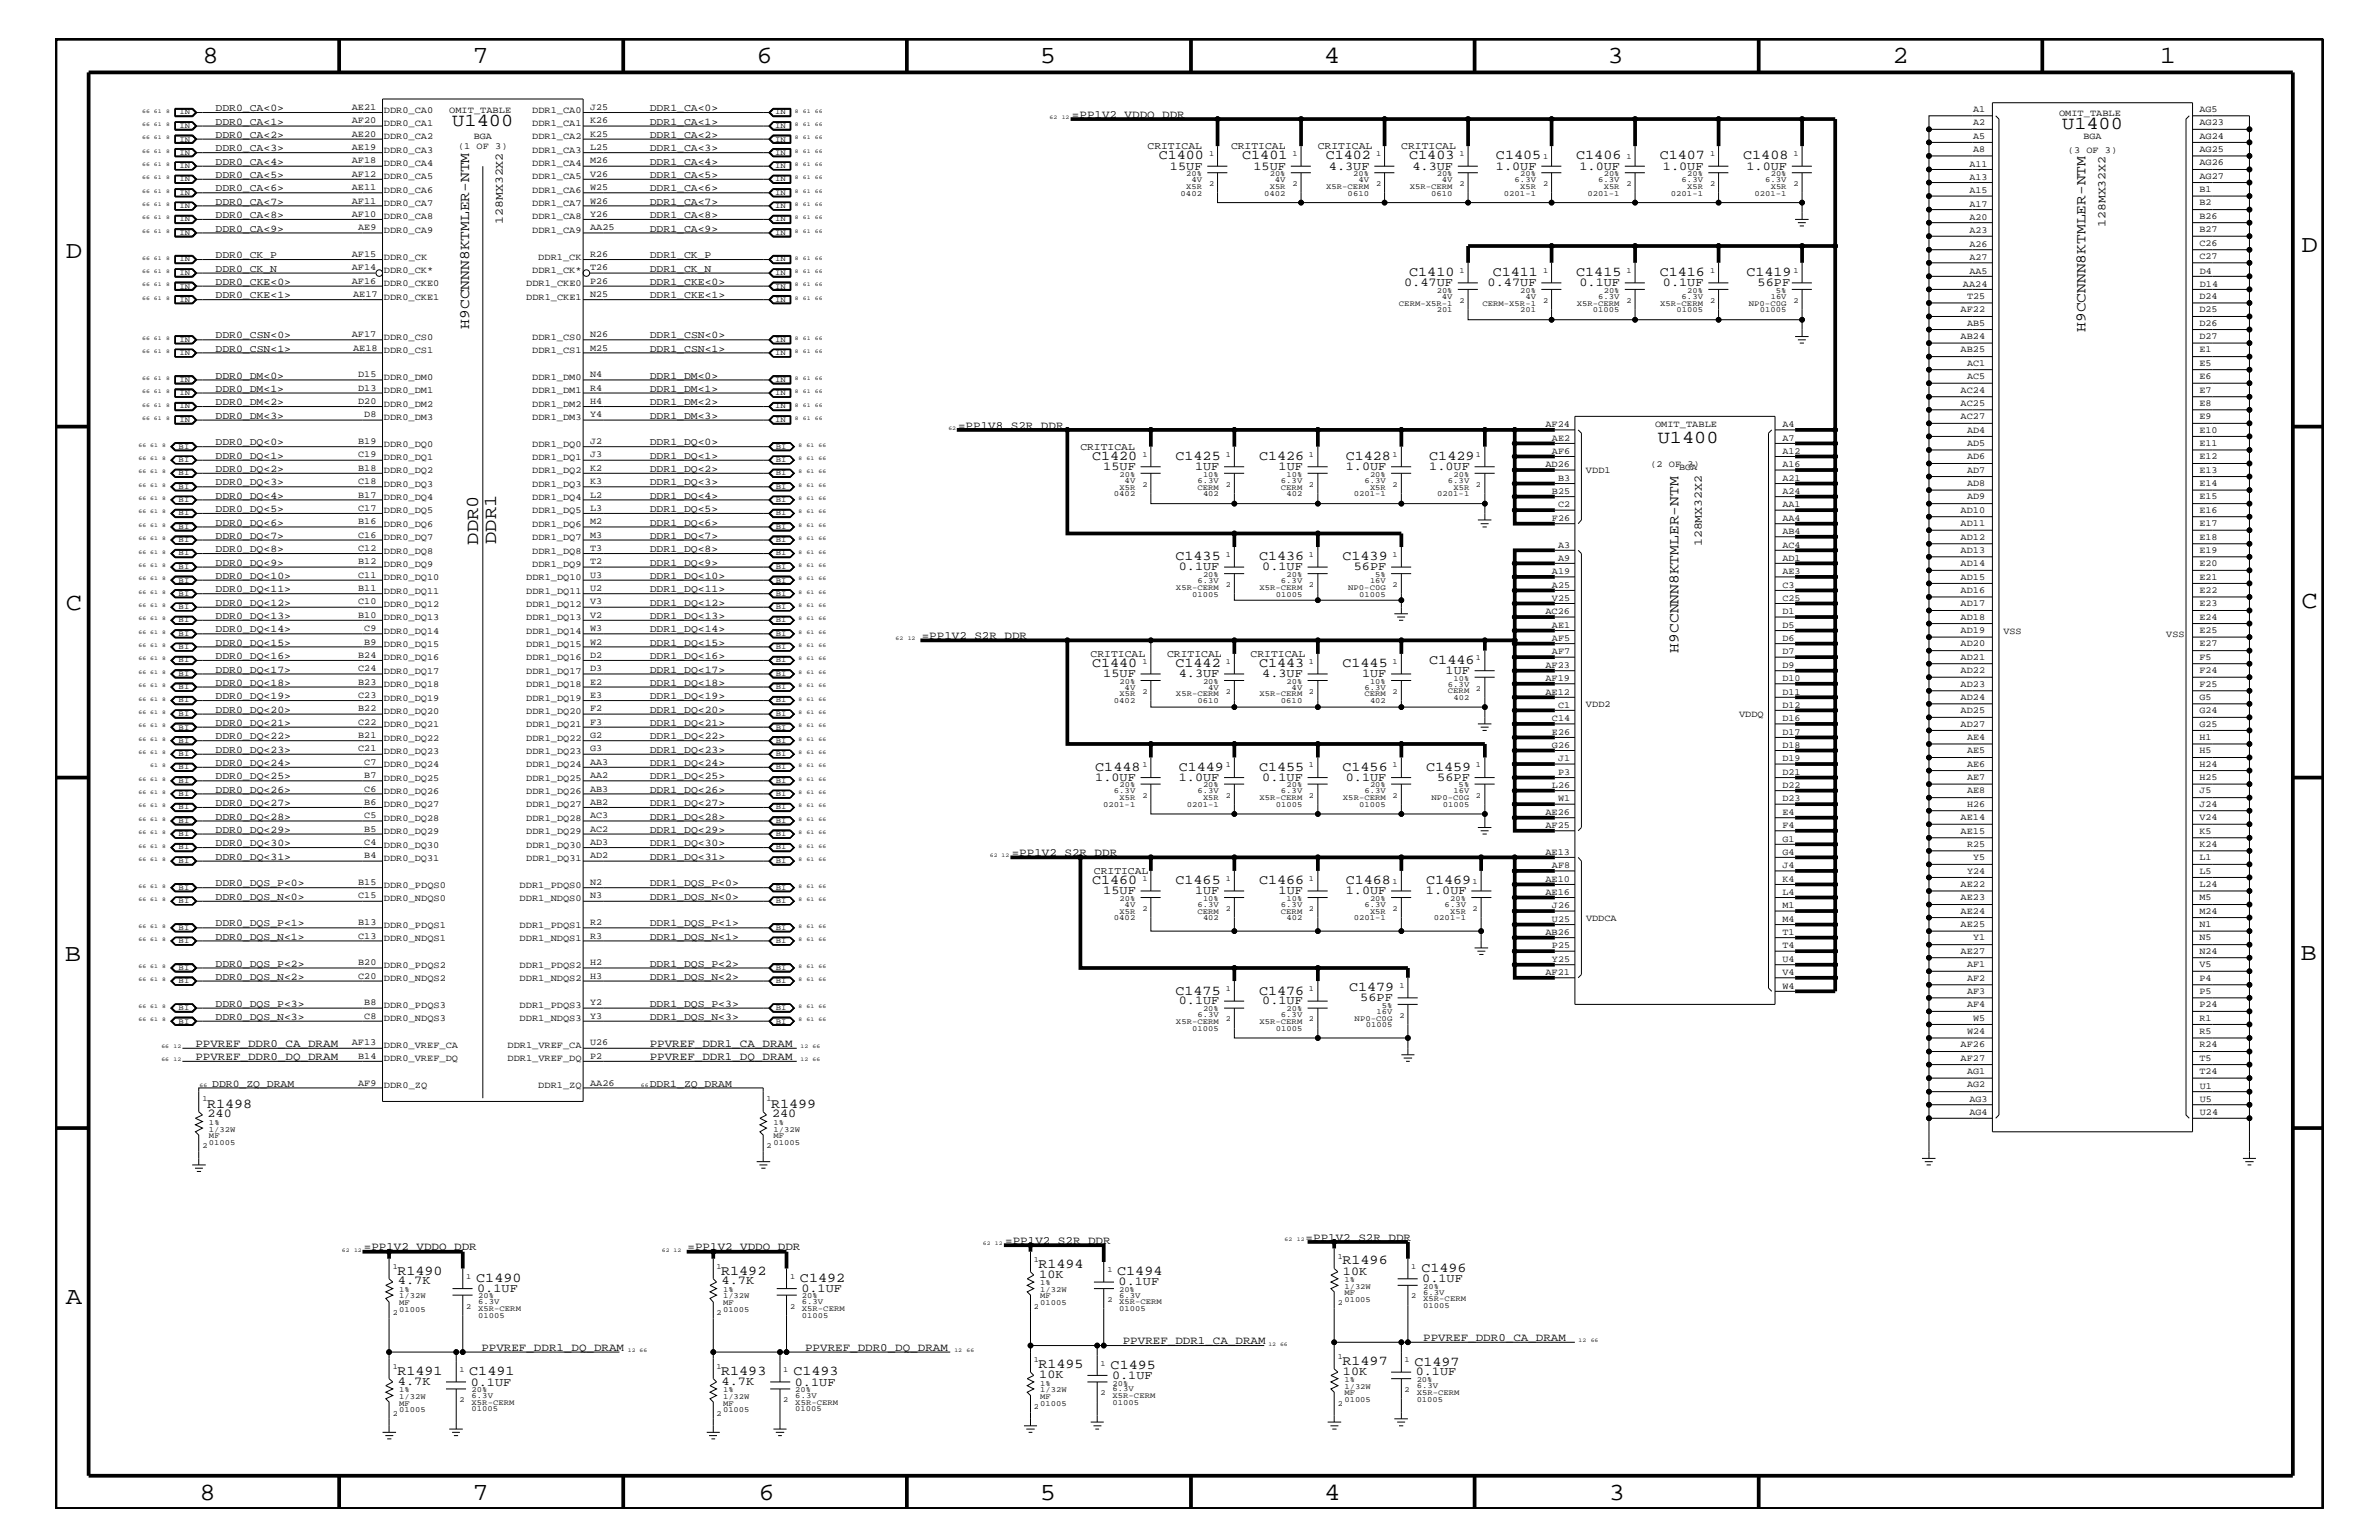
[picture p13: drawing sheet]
<svg xmlns="http://www.w3.org/2000/svg" width="432mm" height="279mm" viewBox="0 0 432 279" stroke-linecap="round" stroke-linejoin="round" font-family="sans-serif">
<defs><g id="words">
<g font-size="4.5">
<text x="36.7" y="11.5">8</text>
<text x="85.8" y="11.5">7</text>
<text x="137.3" y="11.5">6</text>
<text x="188.7" y="11.5">5</text>
<text x="240.3" y="11.5">4</text>
<text x="291.8" y="11.5">3</text>
<text x="343.5" y="11.5">2</text>
<text x="392" y="11.5">1</text>
<text x="11.9" y="46.8">D</text>
<text x="417.7" y="45.7">D</text>
<text x="11.9" y="110.6">C</text>
<text x="417.7" y="110.4">C</text>
<text x="11.8" y="174.3">B</text>
<text x="417.6" y="174.2">B</text>
<text x="11.9" y="236.7">A</text>
<text x="36.2" y="272.1">8</text>
<text x="85.8" y="272.1">7</text>
<text x="137.7" y="272.1">6</text>
<text x="188.7" y="272.1">5</text>
<text x="240.4" y="272.1">4</text>
<text x="292" y="272.1">3</text>
</g>
<g font-size="3.3">
<text x="82.1" y="22.9">U1400</text>
<text x="374.3" y="23.5">U1400</text>
<text x="300.9" y="80.5">U1400</text>
<text x="86.8" y="98.8" transform="rotate(-90 86.8 98.8)">DDR0</text>
<text x="90.1" y="98.7" transform="rotate(-90 90.1 98.7)">DDR1</text>
</g>
<g font-size="2.6">
<text x="85.2" y="59.6" transform="rotate(-90 85.2 59.6)">H9CCNNN8KTMLER-NTM</text>
<text x="378.5" y="60.2" transform="rotate(-90 378.5 60.2)">H9CCNNN8KTMLER-NTM</text>
<text x="304.6" y="118.4" transform="rotate(-90 304.6 118.4)">H9CCNNN8KTMLER-NTM</text>
</g>
<g font-size="2.5">
<text x="210.3" y="28.9">C1400</text>
<text x="225.5" y="28.9">C1401</text>
<text x="240.6" y="28.9">C1402</text>
<text x="255.8" y="28.9">C1403</text>
<text x="271.5" y="28.9">C1405</text>
<text x="286.1" y="28.9">C1406</text>
<text x="301.2" y="28.9">C1407</text>
<text x="316.4" y="28.9">C1408</text>
<text x="255.8" y="50.2">C1410</text>
<text x="270.9" y="50.2">C1411</text>
<text x="286.1" y="50.2">C1415</text>
<text x="301.2" y="50.2">C1416</text>
<text x="317" y="50.2">C1419</text>
<text x="198.2" y="83.5">C1420</text>
<text x="213.4" y="83.5">C1425</text>
<text x="228.5" y="83.5">C1426</text>
<text x="244.3" y="83.5">C1428</text>
<text x="259.4" y="83.5">C1429</text>
<text x="213.4" y="101.6">C1435</text>
<text x="228.5" y="101.6">C1436</text>
<text x="243.7" y="101.6">C1439</text>
<text x="198.2" y="121">C1440</text>
<text x="213.4" y="121">C1442</text>
<text x="228.5" y="121">C1443</text>
<text x="243.7" y="121">C1445</text>
<text x="259.4" y="120.4">C1446</text>
<text x="198.8" y="139.8">C1448</text>
<text x="214" y="139.8">C1449</text>
<text x="228.5" y="139.8">C1455</text>
<text x="243.7" y="139.8">C1456</text>
<text x="258.8" y="139.8">C1459</text>
<text x="198.2" y="160.5">C1460</text>
<text x="213.4" y="160.5">C1465</text>
<text x="228.5" y="160.5">C1466</text>
<text x="244.3" y="160.5">C1468</text>
<text x="258.8" y="160.5">C1469</text>
<text x="244.9" y="179.9">C1479</text>
<text x="213.4" y="180.5">C1475</text>
<text x="228.5" y="180.5">C1476</text>
<text x="37.6" y="200.9">R1498</text>
<text x="140" y="200.9">R1499</text>
<text x="72.1" y="231.3">R1490</text>
<text x="86.4" y="232.6">C1490</text>
<text x="130.9" y="231.3">R1492</text>
<text x="145.2" y="232.6">C1492</text>
<text x="188.5" y="230.1">R1494</text>
<text x="202.8" y="231.3">C1494</text>
<text x="243.7" y="229.4">R1496</text>
<text x="258" y="230.7">C1496</text>
<text x="72.1" y="249.5">R1491</text>
<text x="85.2" y="249.5">C1491</text>
<text x="130.9" y="249.5">R1493</text>
<text x="144" y="249.5">C1493</text>
<text x="188.5" y="248.2">R1495</text>
<text x="201.6" y="248.4">C1495</text>
<text x="243.7" y="247.6">R1497</text>
<text x="256.7" y="247.8">C1497</text>
</g>
<g font-size="2.2">
<text x="212.3" y="30.8">15UF</text>
<text x="227.5" y="30.8">15UF</text>
<text x="241.2" y="30.8">4.3UF</text>
<text x="256.4" y="30.8">4.3UF</text>
<text x="271.5" y="30.8">1.0UF</text>
<text x="286.7" y="30.8">1.0UF</text>
<text x="301.8" y="30.8">1.0UF</text>
<text x="317" y="30.8">1.0UF</text>
<text x="254.8" y="51.9">0.47UF</text>
<text x="270" y="51.9">0.47UF</text>
<text x="286.7" y="51.9">0.1UF</text>
<text x="301.8" y="51.9">0.1UF</text>
<text x="319" y="51.9">56PF</text>
<text x="200.2" y="85.3">15UF</text>
<text x="216.9" y="85.3">1UF</text>
<text x="232.1" y="85.3">1UF</text>
<text x="244.3" y="85.3">1.0UF</text>
<text x="259.4" y="85.3">1.0UF</text>
<text x="214" y="103.5">0.1UF</text>
<text x="229.1" y="103.5">0.1UF</text>
<text x="245.7" y="103.5">56PF</text>
<text x="200.2" y="122.9">15UF</text>
<text x="214" y="122.9">4.3UF</text>
<text x="229.1" y="122.9">4.3UF</text>
<text x="247.2" y="122.9">1UF</text>
<text x="262.4" y="122.3">1UF</text>
<text x="198.8" y="141.7">1.0UF</text>
<text x="214" y="141.7">1.0UF</text>
<text x="229.1" y="141.7">0.1UF</text>
<text x="244.3" y="141.7">0.1UF</text>
<text x="260.9" y="141.7">56PF</text>
<text x="200.2" y="162.2">15UF</text>
<text x="216.9" y="162.2">1UF</text>
<text x="232.1" y="162.2">1UF</text>
<text x="244.3" y="162.2">1.0UF</text>
<text x="258.8" y="162.2">1.0UF</text>
<text x="214" y="182.2">0.1UF</text>
<text x="229.1" y="182.2">0.1UF</text>
<text x="246.9" y="181.6">56PF</text>
<text x="37.7" y="202.7">240</text>
<text x="140.1" y="202.7">240</text>
<text x="72.2" y="233">4.7K</text>
<text x="131" y="233">4.7K</text>
<text x="188.6" y="231.8">10K</text>
<text x="203" y="233.2">0.1UF</text>
<text x="243.8" y="231.3">10K</text>
<text x="258.1" y="232.6">0.1UF</text>
<text x="86.6" y="234.4">0.1UF</text>
<text x="145.5" y="234.4">0.1UF</text>
<text x="72.2" y="251.2">4.7K</text>
<text x="85.4" y="251.4">0.1UF</text>
<text x="131" y="251.2">4.7K</text>
<text x="144.3" y="251.4">0.1UF</text>
<text x="188.6" y="250">10K</text>
<text x="201.8" y="250.1">0.1UF</text>
<text x="243.8" y="249.5">10K</text>
<text x="257" y="249.5">0.1UF</text>
</g>
<g font-size="2.1">
<text x="91.3" y="40.6" transform="rotate(-90 91.3 40.6)">128MX32X2</text>
<text x="382.2" y="41.2" transform="rotate(-90 382.2 41.2)">128MX32X2</text>
<text x="308.9" y="99.1" transform="rotate(-90 308.9 99.1)">128MX32X2</text>
</g>
<g font-size="2">
<text x="194.6" y="21.4">=PP1V2_VDDQ_DDR</text>
<text x="173.9" y="77.8">=PP1V8_S2R_DDR</text>
<text x="167.3" y="115.9">=PP1V2_S2R_DDR</text>
<text x="183.6" y="155.4">=PP1V2_S2R_DDR</text>
<text x="35.5" y="189.9">PPVREF_DDR0_CA_DRAM</text>
<text x="117.9" y="189.9">PPVREF_DDR1_CA_DRAM</text>
<text x="35.5" y="192.3">PPVREF_DDR0_DQ_DRAM</text>
<text x="117.9" y="192.3">PPVREF_DDR1_DQ_DRAM</text>
<text x="66" y="226.9">=PP1V2_VDDQ_DDR</text>
<text x="124.8" y="226.9">=PP1V2_VDDQ_DDR</text>
<text x="182.5" y="225.7">=PP1V2_S2R_DDR</text>
<text x="237" y="225.1">=PP1V2_S2R_DDR</text>
<text x="87.4" y="245.1">PPVREF_DDR1_DQ_DRAM</text>
<text x="146.1" y="245.1">PPVREF_DDR0_DQ_DRAM</text>
<text x="203.8" y="243.9">PPVREF_DDR1_CA_DRAM</text>
<text x="258.3" y="243.3">PPVREF_DDR0_CA_DRAM</text>
</g>
<g font-size="1.9">
<text x="39.1" y="20.2">DDR0_CA&lt;0&gt;</text>
<text x="39.1" y="22.6">DDR0_CA&lt;1&gt;</text>
<text x="117.9" y="22.6">DDR1_CA&lt;1&gt;</text>
<text x="117.9" y="20.2">DDR1_CA&lt;0&gt;</text>
<text x="39.1" y="25">DDR0_CA&lt;2&gt;</text>
<text x="39.1" y="27.5">DDR0_CA&lt;3&gt;</text>
<text x="39.1" y="29.9">DDR0_CA&lt;4&gt;</text>
<text x="117.9" y="29.9">DDR1_CA&lt;4&gt;</text>
<text x="117.9" y="27.5">DDR1_CA&lt;3&gt;</text>
<text x="117.9" y="25">DDR1_CA&lt;2&gt;</text>
<text x="208.3" y="27.1">CRITICAL</text>
<text x="223.4" y="27.1">CRITICAL</text>
<text x="239.2" y="27.1">CRITICAL</text>
<text x="254.3" y="27.1">CRITICAL</text>
<text x="39.1" y="34.7">DDR0_CA&lt;6&gt;</text>
<text x="39.1" y="32.3">DDR0_CA&lt;5&gt;</text>
<text x="117.9" y="34.7">DDR1_CA&lt;6&gt;</text>
<text x="117.9" y="32.3">DDR1_CA&lt;5&gt;</text>
<text x="39.1" y="39.6">DDR0_CA&lt;8&gt;</text>
<text x="39.1" y="37.2">DDR0_CA&lt;7&gt;</text>
<text x="117.9" y="37.2">DDR1_CA&lt;7&gt;</text>
<text x="117.9" y="39.6">DDR1_CA&lt;8&gt;</text>
<text x="39.1" y="46.8">DDR0_CK_P</text>
<text x="39.1" y="42">DDR0_CA&lt;9&gt;</text>
<text x="117.9" y="46.8">DDR1_CK_P</text>
<text x="117.9" y="42">DDR1_CA&lt;9&gt;</text>
<text x="39.1" y="49.3">DDR0_CK_N</text>
<text x="39.1" y="51.7">DDR0_CKE&lt;0&gt;</text>
<text x="117.9" y="49.3">DDR1_CK_N</text>
<text x="117.9" y="51.7">DDR1_CKE&lt;0&gt;</text>
<text x="39.1" y="54.1">DDR0_CKE&lt;1&gt;</text>
<text x="117.9" y="54.1">DDR1_CKE&lt;1&gt;</text>
<text x="39.1" y="63.9">DDR0_CSN&lt;1&gt;</text>
<text x="39.1" y="61.4">DDR0_CSN&lt;0&gt;</text>
<text x="117.9" y="63.9">DDR1_CSN&lt;1&gt;</text>
<text x="117.9" y="61.4">DDR1_CSN&lt;0&gt;</text>
<text x="39.1" y="68.7">DDR0_DM&lt;0&gt;</text>
<text x="39.1" y="71.1">DDR0_DM&lt;1&gt;</text>
<text x="117.9" y="71.1">DDR1_DM&lt;1&gt;</text>
<text x="117.9" y="68.7">DDR1_DM&lt;0&gt;</text>
<text x="39.1" y="73.5">DDR0_DM&lt;2&gt;</text>
<text x="39.1" y="76">DDR0_DM&lt;3&gt;</text>
<text x="117.9" y="76">DDR1_DM&lt;3&gt;</text>
<text x="117.9" y="73.5">DDR1_DM&lt;2&gt;</text>
<text x="39.1" y="80.8">DDR0_DQ&lt;0&gt;</text>
<text x="39.1" y="83.3">DDR0_DQ&lt;1&gt;</text>
<text x="117.9" y="80.8">DDR1_DQ&lt;0&gt;</text>
<text x="117.9" y="83.3">DDR1_DQ&lt;1&gt;</text>
<text x="196.1" y="81.6">CRITICAL</text>
<text x="39.1" y="88.1">DDR0_DQ&lt;3&gt;</text>
<text x="39.1" y="85.6">DDR0_DQ&lt;2&gt;</text>
<text x="117.9" y="85.6">DDR1_DQ&lt;2&gt;</text>
<text x="117.9" y="88.1">DDR1_DQ&lt;3&gt;</text>
<text x="39.1" y="95.4">DDR0_DQ&lt;6&gt;</text>
<text x="39.1" y="92.9">DDR0_DQ&lt;5&gt;</text>
<text x="39.1" y="90.5">DDR0_DQ&lt;4&gt;</text>
<text x="117.9" y="92.9">DDR1_DQ&lt;5&gt;</text>
<text x="117.9" y="90.5">DDR1_DQ&lt;4&gt;</text>
<text x="117.9" y="95.4">DDR1_DQ&lt;6&gt;</text>
<text x="39.1" y="97.7">DDR0_DQ&lt;7&gt;</text>
<text x="39.1" y="100.2">DDR0_DQ&lt;8&gt;</text>
<text x="117.9" y="100.2">DDR1_DQ&lt;8&gt;</text>
<text x="117.9" y="97.7">DDR1_DQ&lt;7&gt;</text>
<text x="39.1" y="105">DDR0_DQ&lt;10&gt;</text>
<text x="39.1" y="102.6">DDR0_DQ&lt;9&gt;</text>
<text x="39.1" y="107.5">DDR0_DQ&lt;11&gt;</text>
<text x="117.9" y="102.6">DDR1_DQ&lt;9&gt;</text>
<text x="117.9" y="105">DDR1_DQ&lt;10&gt;</text>
<text x="117.9" y="107.5">DDR1_DQ&lt;11&gt;</text>
<text x="39.1" y="112.3">DDR0_DQ&lt;13&gt;</text>
<text x="39.1" y="109.9">DDR0_DQ&lt;12&gt;</text>
<text x="117.9" y="109.9">DDR1_DQ&lt;12&gt;</text>
<text x="117.9" y="112.3">DDR1_DQ&lt;13&gt;</text>
<text x="39.1" y="119.6">DDR0_DQ&lt;16&gt;</text>
<text x="39.1" y="117.2">DDR0_DQ&lt;15&gt;</text>
<text x="39.1" y="114.8">DDR0_DQ&lt;14&gt;</text>
<text x="117.9" y="114.8">DDR1_DQ&lt;14&gt;</text>
<text x="117.9" y="119.6">DDR1_DQ&lt;16&gt;</text>
<text x="117.9" y="117.2">DDR1_DQ&lt;15&gt;</text>
<text x="198" y="119.2">CRITICAL</text>
<text x="211.8" y="119.2">CRITICAL</text>
<text x="227" y="119.2">CRITICAL</text>
<text x="39.1" y="124.4">DDR0_DQ&lt;18&gt;</text>
<text x="39.1" y="122">DDR0_DQ&lt;17&gt;</text>
<text x="117.9" y="124.4">DDR1_DQ&lt;18&gt;</text>
<text x="117.9" y="122">DDR1_DQ&lt;17&gt;</text>
<text x="39.1" y="126.9">DDR0_DQ&lt;19&gt;</text>
<text x="39.1" y="131.7">DDR0_DQ&lt;21&gt;</text>
<text x="39.1" y="129.3">DDR0_DQ&lt;20&gt;</text>
<text x="117.9" y="126.9">DDR1_DQ&lt;19&gt;</text>
<text x="117.9" y="129.3">DDR1_DQ&lt;20&gt;</text>
<text x="117.9" y="131.7">DDR1_DQ&lt;21&gt;</text>
<text x="39.1" y="134.1">DDR0_DQ&lt;22&gt;</text>
<text x="39.1" y="136.6">DDR0_DQ&lt;23&gt;</text>
<text x="117.9" y="134.1">DDR1_DQ&lt;22&gt;</text>
<text x="117.9" y="136.6">DDR1_DQ&lt;23&gt;</text>
<text x="39.1" y="139">DDR0_DQ&lt;24&gt;</text>
<text x="39.1" y="141.4">DDR0_DQ&lt;25&gt;</text>
<text x="39.1" y="143.9">DDR0_DQ&lt;26&gt;</text>
<text x="117.9" y="139">DDR1_DQ&lt;24&gt;</text>
<text x="117.9" y="141.4">DDR1_DQ&lt;25&gt;</text>
<text x="117.9" y="143.9">DDR1_DQ&lt;26&gt;</text>
<text x="39.1" y="146.2">DDR0_DQ&lt;27&gt;</text>
<text x="39.1" y="148.7">DDR0_DQ&lt;28&gt;</text>
<text x="117.9" y="146.2">DDR1_DQ&lt;27&gt;</text>
<text x="117.9" y="148.7">DDR1_DQ&lt;28&gt;</text>
<text x="39.1" y="156">DDR0_DQ&lt;31&gt;</text>
<text x="39.1" y="151.1">DDR0_DQ&lt;29&gt;</text>
<text x="39.1" y="153.5">DDR0_DQ&lt;30&gt;</text>
<text x="117.9" y="151.1">DDR1_DQ&lt;29&gt;</text>
<text x="117.9" y="153.5">DDR1_DQ&lt;30&gt;</text>
<text x="117.9" y="156">DDR1_DQ&lt;31&gt;</text>
<text x="39.1" y="160.8">DDR0_DQS_P&lt;0&gt;</text>
<text x="117.9" y="160.8">DDR1_DQS_P&lt;0&gt;</text>
<text x="198.5" y="158.6">CRITICAL</text>
<text x="39.1" y="163.3">DDR0_DQS_N&lt;0&gt;</text>
<text x="117.9" y="163.3">DDR1_DQS_N&lt;0&gt;</text>
<text x="39.1" y="170.5">DDR0_DQS_N&lt;1&gt;</text>
<text x="39.1" y="168.1">DDR0_DQS_P&lt;1&gt;</text>
<text x="117.9" y="168.1">DDR1_DQS_P&lt;1&gt;</text>
<text x="117.9" y="170.5">DDR1_DQS_N&lt;1&gt;</text>
<text x="39.1" y="177.7">DDR0_DQS_N&lt;2&gt;</text>
<text x="39.1" y="175.4">DDR0_DQS_P&lt;2&gt;</text>
<text x="117.9" y="175.4">DDR1_DQS_P&lt;2&gt;</text>
<text x="117.9" y="177.7">DDR1_DQS_N&lt;2&gt;</text>
<text x="39.1" y="185">DDR0_DQS_N&lt;3&gt;</text>
<text x="39.1" y="182.7">DDR0_DQS_P&lt;3&gt;</text>
<text x="117.9" y="182.7">DDR1_DQS_P&lt;3&gt;</text>
<text x="117.9" y="185">DDR1_DQS_N&lt;3&gt;</text>
<text x="38.5" y="197.2">DDR0_ZQ_DRAM</text>
<text x="117.9" y="197.2">DDR1_ZQ_DRAM</text>
</g>
<g font-size="1.7">
<text x="63.8" y="19.9">AE21</text>
<text x="63.8" y="22.4">AF20</text>
<text x="69.7" y="20.4">DDR0_CA0</text>
<text x="69.7" y="22.9">DDR0_CA1</text>
<text x="81.5" y="20.4">OMIT_TABLE</text>
<text x="96.6" y="22.9">DDR1_CA1</text>
<text x="96.6" y="20.4">DDR1_CA0</text>
<text x="107.1" y="19.9">J25</text>
<text x="107.1" y="22.4">K26</text>
<text x="358.1" y="20.3">A1</text>
<text x="358.1" y="22.7">A2</text>
<text x="373.7" y="21">OMIT_TABLE</text>
<text x="399.2" y="20.3">AG5</text>
<text x="399.2" y="22.7">AG23</text>
<text x="63.8" y="24.8">AE20</text>
<text x="63.8" y="27.2">AE19</text>
<text x="63.8" y="29.7">AF18</text>
<text x="69.7" y="25.3">DDR0_CA2</text>
<text x="69.7" y="27.7">DDR0_CA3</text>
<text x="83.1" y="27.1">(1 OF 3)</text>
<text x="86" y="25.3">BGA</text>
<text x="96.6" y="27.7">DDR1_CA3</text>
<text x="96.6" y="25.3">DDR1_CA2</text>
<text x="107.1" y="24.8">K25</text>
<text x="107.1" y="27.2">L25</text>
<text x="107.1" y="29.7">M26</text>
<text x="358.1" y="25.2">A5</text>
<text x="358.1" y="27.5">A8</text>
<text x="375.3" y="27.7">(3 OF 3)</text>
<text x="378.2" y="25.3">BGA</text>
<text x="399.2" y="25.2">AG24</text>
<text x="399.2" y="27.5">AG25</text>
<text x="63.8" y="32">AF12</text>
<text x="63.8" y="34.5">AE11</text>
<text x="69.7" y="35">DDR0_CA6</text>
<text x="69.7" y="30.2">DDR0_CA4</text>
<text x="69.7" y="32.5">DDR0_CA5</text>
<text x="96.6" y="35">DDR1_CA6</text>
<text x="96.6" y="30.2">DDR1_CA4</text>
<text x="96.6" y="32.5">DDR1_CA5</text>
<text x="107.1" y="32">V26</text>
<text x="107.1" y="34.5">W25</text>
<text x="357.5" y="30.3">A11</text>
<text x="357.5" y="32.7">A13</text>
<text x="357.5" y="35.1">A15</text>
<text x="399.2" y="30">AG26</text>
<text x="399.2" y="32.5">AG27</text>
<text x="399.2" y="34.8">B1</text>
<text x="63.8" y="36.9">AF11</text>
<text x="63.8" y="39.3">AF10</text>
<text x="65" y="41.8">AE9</text>
<text x="69.7" y="39.8">DDR0_CA8</text>
<text x="69.7" y="37.4">DDR0_CA7</text>
<text x="96.6" y="39.8">DDR1_CA8</text>
<text x="96.6" y="37.4">DDR1_CA7</text>
<text x="107.1" y="36.9">W26</text>
<text x="107.1" y="39.3">Y26</text>
<text x="107.1" y="41.8">AA25</text>
<text x="357.5" y="37.5">A17</text>
<text x="357.5" y="40">A20</text>
<text x="399.2" y="37.3">B2</text>
<text x="399.2" y="39.7">B26</text>
<text x="63.8" y="46.6">AF15</text>
<text x="69.7" y="42.3">DDR0_CA9</text>
<text x="69.7" y="47.1">DDR0_CK</text>
<text x="96.6" y="42.3">DDR1_CA9</text>
<text x="97.7" y="47.1">DDR1_CK</text>
<text x="107.1" y="46.6">R26</text>
<text x="357.5" y="44.8">A26</text>
<text x="357.5" y="47.2">A27</text>
<text x="357.5" y="42.4">A23</text>
<text x="399.2" y="42.1">B27</text>
<text x="399.2" y="44.6">C26</text>
<text x="399.2" y="47">C27</text>
<text x="63.8" y="49.1">AF14</text>
<text x="63.8" y="51.5">AF16</text>
<text x="64.1" y="53.9">AE17</text>
<text x="69.7" y="49.6">DDR0_CK*</text>
<text x="69.7" y="51.9">DDR0_CKE0</text>
<text x="95.5" y="51.9">DDR1_CKE0</text>
<text x="96.6" y="49.6">DDR1_CK*</text>
<text x="107.1" y="49.1">T26</text>
<text x="107.1" y="51.5">P26</text>
<text x="107.1" y="53.9">N25</text>
<text x="356.3" y="52.1">AA24</text>
<text x="357.5" y="49.6">AA5</text>
<text x="399.3" y="49.6">D4</text>
<text x="399.3" y="52.1">D14</text>
<text x="69.7" y="54.4">DDR0_CKE1</text>
<text x="95.5" y="54.4">DDR1_CKE1</text>
<text x="355.9" y="56.7">AF22</text>
<text x="357" y="54.2">T25</text>
<text x="357" y="59.1">AB5</text>
<text x="399.2" y="54.2">D24</text>
<text x="399.2" y="56.7">D25</text>
<text x="399.2" y="59.1">D26</text>
<text x="63.8" y="61.2">AF17</text>
<text x="64.1" y="63.6">AE18</text>
<text x="69.7" y="61.7">DDR0_CS0</text>
<text x="69.7" y="64">DDR0_CS1</text>
<text x="96.6" y="64">DDR1_CS1</text>
<text x="96.6" y="61.7">DDR1_CS0</text>
<text x="107.1" y="61.2">N26</text>
<text x="107.1" y="63.6">M25</text>
<text x="355.9" y="61.5">AB24</text>
<text x="355.9" y="64">AB25</text>
<text x="399.2" y="61.5">D27</text>
<text x="399.2" y="64">E1</text>
<text x="65" y="68.4">D15</text>
<text x="65" y="70.9">D13</text>
<text x="69.7" y="71.3">DDR0_DM1</text>
<text x="69.7" y="68.9">DDR0_DM0</text>
<text x="96.6" y="71.3">DDR1_DM1</text>
<text x="96.6" y="68.9">DDR1_DM0</text>
<text x="107.1" y="68.4">N4</text>
<text x="107.1" y="70.9">R4</text>
<text x="355.9" y="71.2">AC24</text>
<text x="357" y="66.4">AC1</text>
<text x="357" y="68.8">AC5</text>
<text x="399.2" y="66.4">E5</text>
<text x="399.2" y="68.8">E6</text>
<text x="399.2" y="71.2">E7</text>
<text x="65" y="73.3">D20</text>
<text x="66.1" y="75.7">D8</text>
<text x="69.7" y="76.2">DDR0_DM3</text>
<text x="69.7" y="73.8">DDR0_DM2</text>
<text x="96.6" y="76.2">DDR1_DM3</text>
<text x="96.6" y="73.8">DDR1_DM2</text>
<text x="107.1" y="73.3">H4</text>
<text x="107.1" y="75.7">Y4</text>
<text x="280.5" y="77.5">AF24</text>
<text x="300.4" y="77.4">OMIT_TABLE</text>
<text x="323.5" y="77.5">A4</text>
<text x="355.9" y="73.7">AC25</text>
<text x="355.9" y="76.1">AC27</text>
<text x="399.2" y="73.7">E8</text>
<text x="399.2" y="76.1">E9</text>
<text x="65" y="80.5">B19</text>
<text x="65" y="83">C19</text>
<text x="69.7" y="83.5">DDR0_DQ1</text>
<text x="69.7" y="81.1">DDR0_DQ0</text>
<text x="96.6" y="83.5">DDR1_DQ1</text>
<text x="96.6" y="81.1">DDR1_DQ0</text>
<text x="107.1" y="80.5">J2</text>
<text x="107.1" y="83">J3</text>
<text x="281.7" y="80">AE2</text>
<text x="281.7" y="82.4">AF6</text>
<text x="323.5" y="80">A7</text>
<text x="323.5" y="82.4">A12</text>
<text x="357" y="78.5">AD4</text>
<text x="357" y="80.9">AD5</text>
<text x="357" y="83.3">AD6</text>
<text x="399.2" y="78.5">E10</text>
<text x="399.2" y="80.9">E11</text>
<text x="399.2" y="83.3">E12</text>
<text x="65" y="85.4">B18</text>
<text x="65" y="87.8">C18</text>
<text x="69.7" y="88.3">DDR0_DQ3</text>
<text x="69.7" y="85.9">DDR0_DQ2</text>
<text x="96.6" y="88.3">DDR1_DQ3</text>
<text x="96.6" y="85.9">DDR1_DQ2</text>
<text x="107.1" y="85.4">K2</text>
<text x="107.1" y="87.8">K3</text>
<text x="280.5" y="84.8">AD26</text>
<text x="281.7" y="89.7">B25</text>
<text x="282.8" y="87.2">B3</text>
<text x="287.9" y="85.9">VDD1</text>
<text x="299.6" y="84.7">(2 OF 3)</text>
<text x="304.8" y="85.3">BGA</text>
<text x="323.5" y="84.8">A16</text>
<text x="323.5" y="87.2">A21</text>
<text x="323.5" y="89.7">A24</text>
<text x="357" y="85.8">AD7</text>
<text x="357" y="88.2">AD8</text>
<text x="399.2" y="85.8">E13</text>
<text x="399.2" y="88.2">E14</text>
<text x="65" y="90.3">B17</text>
<text x="65" y="92.7">C17</text>
<text x="65" y="95.1">B16</text>
<text x="69.7" y="95.6">DDR0_DQ6</text>
<text x="69.7" y="93.2">DDR0_DQ5</text>
<text x="69.7" y="90.7">DDR0_DQ4</text>
<text x="96.6" y="95.6">DDR1_DQ6</text>
<text x="96.6" y="90.7">DDR1_DQ4</text>
<text x="96.6" y="93.2">DDR1_DQ5</text>
<text x="107.1" y="90.3">L2</text>
<text x="107.1" y="92.7">L3</text>
<text x="107.1" y="95.1">M2</text>
<text x="281.7" y="94.5">F26</text>
<text x="282.8" y="92.1">C2</text>
<text x="323.5" y="92.1">AA1</text>
<text x="323.5" y="94.5">AA4</text>
<text x="355.9" y="93.1">AD10</text>
<text x="355.9" y="95.4">AD11</text>
<text x="357" y="90.6">AD9</text>
<text x="399.2" y="90.6">E15</text>
<text x="399.2" y="93.1">E16</text>
<text x="399.2" y="95.4">E17</text>
<text x="65" y="97.6">C16</text>
<text x="65" y="99.9">C12</text>
<text x="69.7" y="100.4">DDR0_DQ8</text>
<text x="69.7" y="98">DDR0_DQ7</text>
<text x="96.6" y="100.4">DDR1_DQ8</text>
<text x="96.6" y="98">DDR1_DQ7</text>
<text x="107.1" y="97.6">M3</text>
<text x="107.1" y="99.9">T3</text>
<text x="282.8" y="99.3">A3</text>
<text x="282.8" y="101.8">A9</text>
<text x="323.5" y="101.8">AD1</text>
<text x="323.5" y="96.9">AB4</text>
<text x="323.5" y="99.3">AC4</text>
<text x="355.9" y="97.9">AD12</text>
<text x="355.9" y="100.4">AD13</text>
<text x="399.2" y="97.9">E18</text>
<text x="399.2" y="100.4">E19</text>
<text x="65" y="104.8">C11</text>
<text x="65" y="107.2">B11</text>
<text x="65" y="102.4">B12</text>
<text x="69.7" y="102.9">DDR0_DQ9</text>
<text x="69.7" y="105.3">DDR0_DQ10</text>
<text x="69.7" y="107.7">DDR0_DQ11</text>
<text x="95.5" y="107.7">DDR1_DQ11</text>
<text x="95.5" y="105.3">DDR1_DQ10</text>
<text x="96.6" y="102.9">DDR1_DQ9</text>
<text x="107.1" y="104.8">U3</text>
<text x="107.1" y="107.2">U2</text>
<text x="107.1" y="102.4">T2</text>
<text x="281.7" y="104.2">A19</text>
<text x="281.7" y="106.6">A25</text>
<text x="323.5" y="104.2">AE3</text>
<text x="323.5" y="106.6">C3</text>
<text x="355.9" y="102.7">AD14</text>
<text x="355.9" y="105.2">AD15</text>
<text x="355.9" y="107.6">AD16</text>
<text x="399.2" y="102.7">E20</text>
<text x="399.2" y="105.2">E21</text>
<text x="399.2" y="107.6">E22</text>
<text x="65" y="109.7">C10</text>
<text x="65" y="112">B10</text>
<text x="69.7" y="112.6">DDR0_DQ13</text>
<text x="69.7" y="110.2">DDR0_DQ12</text>
<text x="95.5" y="112.6">DDR1_DQ13</text>
<text x="95.5" y="110.2">DDR1_DQ12</text>
<text x="107.1" y="109.7">V3</text>
<text x="107.1" y="112">V2</text>
<text x="280.5" y="111.4">AC26</text>
<text x="281.7" y="109.1">V25</text>
<text x="281.7" y="113.9">AE1</text>
<text x="323.5" y="109.1">C25</text>
<text x="323.5" y="111.5">D1</text>
<text x="323.5" y="113.9">D5</text>
<text x="355.9" y="110">AD17</text>
<text x="355.9" y="112.5">AD18</text>
<text x="399.2" y="110">E23</text>
<text x="399.2" y="112.5">E24</text>
<text x="65" y="119.3">B24</text>
<text x="66.1" y="114.5">C9</text>
<text x="66.1" y="117">B9</text>
<text x="69.7" y="115">DDR0_DQ14</text>
<text x="69.7" y="117.4">DDR0_DQ15</text>
<text x="69.7" y="119.8">DDR0_DQ16</text>
<text x="95.5" y="117.4">DDR1_DQ15</text>
<text x="95.5" y="119.8">DDR1_DQ16</text>
<text x="95.5" y="115">DDR1_DQ14</text>
<text x="107.1" y="114.5">W3</text>
<text x="107.1" y="117">W2</text>
<text x="107.1" y="119.3">D2</text>
<text x="281.7" y="116.4">AF5</text>
<text x="281.7" y="118.7">AF7</text>
<text x="323.5" y="116.4">D6</text>
<text x="323.5" y="118.7">D7</text>
<text x="355.9" y="114.8">AD19</text>
<text x="355.9" y="117.3">AD20</text>
<text x="355.9" y="119.7">AD21</text>
<text x="363.6" y="115">VSS</text>
<text x="393.2" y="115.6">VSS</text>
<text x="399.2" y="114.8">E25</text>
<text x="399.2" y="117.3">E27</text>
<text x="399.2" y="119.7">F5</text>
<text x="65" y="121.8">C24</text>
<text x="65" y="124.2">B23</text>
<text x="69.7" y="122.3">DDR0_DQ17</text>
<text x="69.7" y="124.7">DDR0_DQ18</text>
<text x="95.5" y="122.3">DDR1_DQ17</text>
<text x="95.5" y="124.7">DDR1_DQ18</text>
<text x="107.1" y="121.8">D3</text>
<text x="107.1" y="124.2">E2</text>
<text x="280.5" y="123.6">AF19</text>
<text x="280.5" y="121.2">AF23</text>
<text x="323.5" y="121.2">D9</text>
<text x="323.5" y="123.6">D10</text>
<text x="355.9" y="122.1">AD22</text>
<text x="355.9" y="124.6">AD23</text>
<text x="399.2" y="122.1">F24</text>
<text x="399.2" y="124.6">F25</text>
<text x="65" y="126.6">C23</text>
<text x="65" y="129.1">B22</text>
<text x="65" y="131.5">C22</text>
<text x="69.7" y="129.6">DDR0_DQ20</text>
<text x="69.7" y="131.9">DDR0_DQ21</text>
<text x="69.7" y="127.1">DDR0_DQ19</text>
<text x="95.5" y="127.1">DDR1_DQ19</text>
<text x="95.5" y="131.9">DDR1_DQ21</text>
<text x="95.5" y="129.6">DDR1_DQ20</text>
<text x="107.1" y="126.6">E3</text>
<text x="107.1" y="129.1">F2</text>
<text x="107.1" y="131.5">F3</text>
<text x="280.5" y="126">AE12</text>
<text x="281.7" y="130.8">C14</text>
<text x="282.8" y="128.5">C1</text>
<text x="287.9" y="128.3">VDD2</text>
<text x="315.6" y="130.2">VDDQ</text>
<text x="323.5" y="126">D11</text>
<text x="323.5" y="128.5">D12</text>
<text x="323.5" y="130.8">D16</text>
<text x="355.9" y="127">AD24</text>
<text x="355.9" y="129.4">AD25</text>
<text x="355.9" y="131.9">AD27</text>
<text x="399.2" y="127">G5</text>
<text x="399.2" y="129.4">G24</text>
<text x="399.2" y="131.9">G25</text>
<text x="65" y="133.9">B21</text>
<text x="65" y="136.3">C21</text>
<text x="69.7" y="136.8">DDR0_DQ23</text>
<text x="69.7" y="134.4">DDR0_DQ22</text>
<text x="95.5" y="136.8">DDR1_DQ23</text>
<text x="95.5" y="134.4">DDR1_DQ22</text>
<text x="107.1" y="133.9">G2</text>
<text x="107.1" y="136.3">G3</text>
<text x="281.7" y="133.3">E26</text>
<text x="281.7" y="135.7">G26</text>
<text x="323.5" y="133.3">D17</text>
<text x="323.5" y="135.7">D18</text>
<text x="357" y="134.2">AE4</text>
<text x="357" y="136.7">AE5</text>
<text x="399.2" y="134.2">H1</text>
<text x="399.2" y="136.7">H5</text>
<text x="66.1" y="138.7">C7</text>
<text x="66.1" y="141.2">B7</text>
<text x="66.1" y="143.6">C6</text>
<text x="69.7" y="141.7">DDR0_DQ25</text>
<text x="69.7" y="139.2">DDR0_DQ24</text>
<text x="95.5" y="141.7">DDR1_DQ25</text>
<text x="95.5" y="139.2">DDR1_DQ24</text>
<text x="107.1" y="138.7">AA3</text>
<text x="107.1" y="141.2">AA2</text>
<text x="107.1" y="143.6">AB3</text>
<text x="281.7" y="143">L26</text>
<text x="282.8" y="138.1">J1</text>
<text x="282.8" y="140.6">P3</text>
<text x="323.5" y="138.1">D19</text>
<text x="323.5" y="140.6">D21</text>
<text x="323.5" y="143">D22</text>
<text x="357" y="139.1">AE6</text>
<text x="357" y="141.5">AE7</text>
<text x="357" y="144">AE8</text>
<text x="399.2" y="139.1">H24</text>
<text x="399.2" y="141.5">H25</text>
<text x="399.2" y="144">J5</text>
<text x="66.1" y="146">B6</text>
<text x="66.1" y="148.4">C5</text>
<text x="69.7" y="149">DDR0_DQ28</text>
<text x="69.7" y="144">DDR0_DQ26</text>
<text x="69.7" y="146.5">DDR0_DQ27</text>
<text x="95.5" y="149">DDR1_DQ28</text>
<text x="95.5" y="146.5">DDR1_DQ27</text>
<text x="95.5" y="144">DDR1_DQ26</text>
<text x="107.1" y="146">AB2</text>
<text x="107.1" y="148.4">AC3</text>
<text x="280.5" y="147.9">AE26</text>
<text x="282.8" y="145.4">W1</text>
<text x="323.5" y="145.4">D23</text>
<text x="323.5" y="147.9">E4</text>
<text x="355.9" y="148.8">AE14</text>
<text x="357" y="146.4">H26</text>
<text x="399.2" y="146.4">J24</text>
<text x="399.2" y="148.8">V24</text>
<text x="66.1" y="150.9">B5</text>
<text x="66.1" y="153.3">C4</text>
<text x="66.1" y="155.7">B4</text>
<text x="69.7" y="153.8">DDR0_DQ30</text>
<text x="69.7" y="151.3">DDR0_DQ29</text>
<text x="95.5" y="153.8">DDR1_DQ30</text>
<text x="95.5" y="151.3">DDR1_DQ29</text>
<text x="107.1" y="150.9">AC2</text>
<text x="107.1" y="153.3">AD3</text>
<text x="107.1" y="155.7">AD2</text>
<text x="280.5" y="150.2">AF25</text>
<text x="280.5" y="155.1">AE13</text>
<text x="323.5" y="150.2">F4</text>
<text x="323.5" y="152.7">G1</text>
<text x="323.5" y="155.1">G4</text>
<text x="355.9" y="151.2">AE15</text>
<text x="357" y="153.7">R25</text>
<text x="399.2" y="151.2">K5</text>
<text x="399.2" y="153.7">K24</text>
<text x="65" y="160.6">B15</text>
<text x="69.7" y="156.2">DDR0_DQ31</text>
<text x="69.7" y="161.1">DDR0_PDQS0</text>
<text x="94.3" y="161.1">DDR1_PDQS0</text>
<text x="95.5" y="156.2">DDR1_DQ31</text>
<text x="107.1" y="160.6">N2</text>
<text x="280.5" y="160">AE10</text>
<text x="281.7" y="157.5">AF8</text>
<text x="323.5" y="157.5">J4</text>
<text x="323.5" y="160">K4</text>
<text x="355.9" y="160.9">AE22</text>
<text x="357" y="158.5">Y24</text>
<text x="358.1" y="156.1">Y5</text>
<text x="399.2" y="156.1">L1</text>
<text x="399.2" y="158.5">L5</text>
<text x="399.2" y="160.9">L24</text>
<text x="65" y="163">C15</text>
<text x="65" y="167.8">B13</text>
<text x="69.7" y="163.5">DDR0_NDQS0</text>
<text x="94.3" y="163.5">DDR1_NDQS0</text>
<text x="107.1" y="163">N3</text>
<text x="107.1" y="167.8">R2</text>
<text x="280.5" y="162.4">AE16</text>
<text x="281.7" y="164.8">J26</text>
<text x="281.7" y="167.2">U25</text>
<text x="287.9" y="167.1">VDDCA</text>
<text x="323.5" y="162.4">L4</text>
<text x="323.5" y="164.8">M1</text>
<text x="323.5" y="167.2">M4</text>
<text x="355.9" y="163.4">AE23</text>
<text x="355.9" y="165.8">AE24</text>
<text x="399.2" y="163.4">M5</text>
<text x="399.2" y="165.8">M24</text>
<text x="65" y="170.3">C13</text>
<text x="69.7" y="168.3">DDR0_PDQS1</text>
<text x="69.7" y="170.7">DDR0_NDQS1</text>
<text x="94.3" y="168.3">DDR1_PDQS1</text>
<text x="94.3" y="170.7">DDR1_NDQS1</text>
<text x="107.1" y="170.3">R3</text>
<text x="280.5" y="169.7">AB26</text>
<text x="281.7" y="172.1">P25</text>
<text x="323.5" y="169.7">T1</text>
<text x="323.5" y="172.1">T4</text>
<text x="355.9" y="168.2">AE25</text>
<text x="355.9" y="173.1">AE27</text>
<text x="358.1" y="170.6">Y1</text>
<text x="399.2" y="168.2">N1</text>
<text x="399.2" y="170.6">N5</text>
<text x="399.2" y="173.1">N24</text>
<text x="65" y="177.6">C20</text>
<text x="65" y="175.1">B20</text>
<text x="69.7" y="178">DDR0_NDQS2</text>
<text x="69.7" y="175.6">DDR0_PDQS2</text>
<text x="94.3" y="178">DDR1_NDQS2</text>
<text x="94.3" y="175.6">DDR1_PDQS2</text>
<text x="107.1" y="177.6">H3</text>
<text x="107.1" y="175.1">H2</text>
<text x="280.5" y="176.9">AF21</text>
<text x="281.7" y="174.5">Y25</text>
<text x="323.5" y="174.5">U4</text>
<text x="323.5" y="176.9">V4</text>
<text x="323.5" y="179.4">W4</text>
<text x="357" y="175.5">AF1</text>
<text x="357" y="177.9">AF2</text>
<text x="399.2" y="175.5">V5</text>
<text x="399.2" y="177.9">P4</text>
<text x="66.1" y="184.9">C8</text>
<text x="66.1" y="182.4">B8</text>
<text x="69.7" y="185.3">DDR0_NDQS3</text>
<text x="69.7" y="182.9">DDR0_PDQS3</text>
<text x="94.3" y="182.9">DDR1_PDQS3</text>
<text x="94.3" y="185.3">DDR1_NDQS3</text>
<text x="107.1" y="184.9">Y3</text>
<text x="107.1" y="182.4">Y2</text>
<text x="357" y="180.4">AF3</text>
<text x="357" y="182.7">AF4</text>
<text x="358.1" y="185.2">W5</text>
<text x="399.2" y="180.4">P5</text>
<text x="399.2" y="182.7">P24</text>
<text x="399.2" y="185.2">R1</text>
<text x="63.8" y="189.7">AF13</text>
<text x="69.7" y="190.2">DDR0_VREF_CA</text>
<text x="92.1" y="190.2">DDR1_VREF_CA</text>
<text x="107.1" y="189.7">U26</text>
<text x="355.9" y="190">AF26</text>
<text x="357" y="187.6">W24</text>
<text x="399.2" y="187.6">R5</text>
<text x="399.2" y="190">R24</text>
<text x="65" y="192.1">B14</text>
<text x="65" y="197">AF9</text>
<text x="69.7" y="197.4">DDR0_ZQ</text>
<text x="69.7" y="192.6">DDR0_VREF_DQ</text>
<text x="92.1" y="192.6">DDR1_VREF_DQ</text>
<text x="97.7" y="197.4">DDR1_ZQ</text>
<text x="107.1" y="192.1">P2</text>
<text x="107.1" y="197">AA26</text>
<text x="355.9" y="192.5">AF27</text>
<text x="357" y="194.8">AG1</text>
<text x="357" y="197.3">AG2</text>
<text x="399.2" y="192.5">T5</text>
<text x="399.2" y="194.8">T24</text>
<text x="399.3" y="197.6">U1</text>
<text x="357.5" y="200">AG3</text>
<text x="357.5" y="202.4">AG4</text>
<text x="399.3" y="200">U5</text>
<text x="399.3" y="202.4">U24</text>
</g>
<g font-size="1.4">
<text x="32.6" y="20.8">IN</text>
<text x="32.6" y="23.2">IN</text>
<text x="140.7" y="23.2">IN</text>
<text x="140.7" y="20.8">IN</text>
<text x="32.6" y="25.7">IN</text>
<text x="32.6" y="28.1">IN</text>
<text x="140.7" y="25.7">IN</text>
<text x="140.7" y="28.1">IN</text>
<text x="219.5" y="28.3">1</text>
<text x="234.6" y="28.3">1</text>
<text x="249.8" y="28.3">1</text>
<text x="264.9" y="28.3">1</text>
<text x="280.1" y="28.9">1</text>
<text x="295.2" y="28.9">1</text>
<text x="310.4" y="28.3">1</text>
<text x="325.5" y="28.3">1</text>
<text x="32.6" y="30.5">IN</text>
<text x="32.6" y="32.9">IN</text>
<text x="32.6" y="35.3">IN</text>
<text x="140.7" y="30.5">IN</text>
<text x="140.7" y="35.3">IN</text>
<text x="140.7" y="32.9">IN</text>
<text x="214.3" y="35.5">0402</text>
<text x="215.3" y="31.9">20%</text>
<text x="215.3" y="34.2">X5R</text>
<text x="216.2" y="33">4V</text>
<text x="219.5" y="33.7">2</text>
<text x="229.4" y="35.5">0402</text>
<text x="230.5" y="31.9">20%</text>
<text x="230.5" y="34.2">X5R</text>
<text x="231.4" y="33">4V</text>
<text x="234.6" y="33.7">2</text>
<text x="240.7" y="34.2">X5R-CERM</text>
<text x="244.6" y="35.5">0610</text>
<text x="245.6" y="31.9">20%</text>
<text x="246.5" y="33">4V</text>
<text x="249.8" y="33.7">2</text>
<text x="255.9" y="34.2">X5R-CERM</text>
<text x="259.8" y="35.5">0610</text>
<text x="260.8" y="31.9">20%</text>
<text x="261.7" y="33">4V</text>
<text x="264.9" y="33.7">2</text>
<text x="273" y="35.5">0201-1</text>
<text x="274.9" y="33">6.3V</text>
<text x="275.9" y="31.9">20%</text>
<text x="275.9" y="34.2">X5R</text>
<text x="280.1" y="33.7">2</text>
<text x="288.1" y="35.5">0201-1</text>
<text x="290.1" y="33">6.3V</text>
<text x="291.1" y="31.9">20%</text>
<text x="291.1" y="34.2">X5R</text>
<text x="295.2" y="33.7">2</text>
<text x="303.3" y="35.5">0201-1</text>
<text x="305.2" y="33">6.3V</text>
<text x="306.2" y="31.9">20%</text>
<text x="306.2" y="34.2">X5R</text>
<text x="310.4" y="33.7">2</text>
<text x="318.4" y="35.5">0201-1</text>
<text x="320.4" y="33">6.3V</text>
<text x="321.4" y="31.9">20%</text>
<text x="321.4" y="34.2">X5R</text>
<text x="325.5" y="33.7">2</text>
<text x="32.6" y="37.8">IN</text>
<text x="32.6" y="40.2">IN</text>
<text x="140.7" y="37.8">IN</text>
<text x="140.7" y="40.2">IN</text>
<text x="32.6" y="47.4">IN</text>
<text x="32.6" y="42.6">IN</text>
<text x="140.7" y="42.6">IN</text>
<text x="140.7" y="47.4">IN</text>
<text x="32.6" y="49.9">IN</text>
<text x="32.6" y="52.4">IN</text>
<text x="140.7" y="49.9">IN</text>
<text x="140.7" y="52.4">IN</text>
<text x="260.8" y="53.2">20%</text>
<text x="264.9" y="49.6">1</text>
<text x="275.9" y="53.2">20%</text>
<text x="280.1" y="49.6">1</text>
<text x="291.1" y="53.2">20%</text>
<text x="295.2" y="49.6">1</text>
<text x="306.2" y="53.2">20%</text>
<text x="310.4" y="49.6">1</text>
<text x="322.3" y="53.2">5%</text>
<text x="325.5" y="49.6">1</text>
<text x="32.6" y="54.7">IN</text>
<text x="140.7" y="54.7">IN</text>
<text x="253.9" y="55.5">CERM-X5R-1</text>
<text x="260.8" y="56.7">201</text>
<text x="261.7" y="54.2">4V</text>
<text x="264.9" y="55">2</text>
<text x="269.1" y="55.5">CERM-X5R-1</text>
<text x="275.9" y="56.7">201</text>
<text x="276.9" y="54.2">4V</text>
<text x="280.1" y="55">2</text>
<text x="286.2" y="55.5">X5R-CERM</text>
<text x="289.1" y="56.7">01005</text>
<text x="290.1" y="54.2">6.3V</text>
<text x="295.2" y="55">2</text>
<text x="301.3" y="55.5">X5R-CERM</text>
<text x="304.3" y="56.7">01005</text>
<text x="305.2" y="54.2">6.3V</text>
<text x="310.4" y="55">2</text>
<text x="317.4" y="55.5">NP0-C0G</text>
<text x="319.4" y="56.7">01005</text>
<text x="321.4" y="54.2">16V</text>
<text x="325.5" y="55">2</text>
<text x="32.6" y="64.5">IN</text>
<text x="32.6" y="62">IN</text>
<text x="140.7" y="62">IN</text>
<text x="140.7" y="64.5">IN</text>
<text x="32.6" y="69.3">IN</text>
<text x="32.6" y="71.7">IN</text>
<text x="140.7" y="69.3">IN</text>
<text x="140.7" y="71.7">IN</text>
<text x="32.6" y="74.1">IN</text>
<text x="32.6" y="76.6">IN</text>
<text x="140.7" y="74.1">IN</text>
<text x="140.7" y="76.6">IN</text>
<text x="32.4" y="81.4">BI</text>
<text x="32.4" y="83.8">BI</text>
<text x="140.8" y="81.4">BI</text>
<text x="140.8" y="83.8">BI</text>
<text x="207.3" y="82.8">1</text>
<text x="222.5" y="82.8">1</text>
<text x="237.6" y="82.8">1</text>
<text x="252.7" y="82.8">1</text>
<text x="267.9" y="82.8">1</text>
<text x="32.4" y="86.2">BI</text>
<text x="32.4" y="88.7">BI</text>
<text x="140.8" y="86.2">BI</text>
<text x="140.8" y="88.7">BI</text>
<text x="203.2" y="86.5">20%</text>
<text x="203.2" y="88.8">X5R</text>
<text x="204.1" y="87.6">4V</text>
<text x="207.3" y="88.3">2</text>
<text x="217.3" y="87.6">6.3V</text>
<text x="217.3" y="88.8">CERM</text>
<text x="218.4" y="86.5">10%</text>
<text x="222.5" y="88.3">2</text>
<text x="232.5" y="88.8">CERM</text>
<text x="232.5" y="87.6">6.3V</text>
<text x="233.5" y="86.5">10%</text>
<text x="237.6" y="88.3">2</text>
<text x="247.6" y="87.6">6.3V</text>
<text x="248.7" y="88.8">X5R</text>
<text x="248.7" y="86.5">20%</text>
<text x="252.7" y="88.3">2</text>
<text x="262.8" y="87.6">6.3V</text>
<text x="263.8" y="88.8">X5R</text>
<text x="263.8" y="86.5">20%</text>
<text x="267.9" y="88.3">2</text>
<text x="32.4" y="91.1">BI</text>
<text x="32.4" y="93.5">BI</text>
<text x="32.4" y="96">BI</text>
<text x="140.8" y="91.1">BI</text>
<text x="140.8" y="93.5">BI</text>
<text x="140.8" y="96">BI</text>
<text x="202.2" y="90">0402</text>
<text x="218.4" y="90">402</text>
<text x="233.5" y="90">402</text>
<text x="245.7" y="90">0201-1</text>
<text x="260.9" y="90">0201-1</text>
<text x="32.4" y="98.4">BI</text>
<text x="32.4" y="100.8">BI</text>
<text x="140.8" y="98.4">BI</text>
<text x="140.8" y="100.8">BI</text>
<text x="222.5" y="101">1</text>
<text x="237.6" y="101">1</text>
<text x="252.7" y="101">1</text>
<text x="32.4" y="103.2">BI</text>
<text x="32.4" y="105.7">BI</text>
<text x="140.8" y="103.2">BI</text>
<text x="140.8" y="105.7">BI</text>
<text x="213.4" y="107">X5R-CERM</text>
<text x="217.3" y="105.8">6.3V</text>
<text x="218.4" y="104.7">20%</text>
<text x="222.5" y="106.5">2</text>
<text x="228.6" y="107">X5R-CERM</text>
<text x="232.5" y="105.8">6.3V</text>
<text x="233.5" y="104.7">20%</text>
<text x="237.6" y="106.5">2</text>
<text x="244.7" y="107">NP0-C0G</text>
<text x="248.7" y="105.8">16V</text>
<text x="249.6" y="104.7">5%</text>
<text x="252.7" y="106.5">2</text>
<text x="32.4" y="108.1">BI</text>
<text x="32.4" y="110.5">BI</text>
<text x="32.4" y="112.9">BI</text>
<text x="140.8" y="108.1">BI</text>
<text x="140.8" y="110.5">BI</text>
<text x="140.8" y="112.9">BI</text>
<text x="216.4" y="108.2">01005</text>
<text x="231.6" y="108.2">01005</text>
<text x="246.7" y="108.2">01005</text>
<text x="32.4" y="115.3">BI</text>
<text x="32.4" y="117.8">BI</text>
<text x="140.8" y="115.3">BI</text>
<text x="140.8" y="117.8">BI</text>
<text x="267.9" y="119.8">1</text>
<text x="32.4" y="120.2">BI</text>
<text x="32.4" y="122.6">BI</text>
<text x="32.4" y="125.1">BI</text>
<text x="140.8" y="122.6">BI</text>
<text x="140.8" y="120.2">BI</text>
<text x="140.8" y="125.1">BI</text>
<text x="203.2" y="124.1">20%</text>
<text x="204.1" y="125.2">4V</text>
<text x="207.3" y="120.4">1</text>
<text x="207.3" y="125.9">2</text>
<text x="218.4" y="124.1">20%</text>
<text x="219.3" y="125.2">4V</text>
<text x="222.5" y="120.4">1</text>
<text x="222.5" y="125.9">2</text>
<text x="233.5" y="124.1">20%</text>
<text x="234.4" y="125.2">4V</text>
<text x="237.6" y="120.4">1</text>
<text x="237.6" y="125.9">2</text>
<text x="247.6" y="125.2">6.3V</text>
<text x="248.7" y="124.1">10%</text>
<text x="252.7" y="120.4">1</text>
<text x="252.7" y="125.9">2</text>
<text x="262.8" y="124.6">6.3V</text>
<text x="262.8" y="125.8">CERM</text>
<text x="263.8" y="123.5">10%</text>
<text x="267.9" y="125.3">2</text>
<text x="32.4" y="127.5">BI</text>
<text x="32.4" y="129.9">BI</text>
<text x="140.8" y="127.5">BI</text>
<text x="140.8" y="129.9">BI</text>
<text x="202.2" y="127.6">0402</text>
<text x="203.2" y="126.4">X5R</text>
<text x="213.4" y="126.4">X5R-CERM</text>
<text x="217.3" y="127.6">0610</text>
<text x="228.6" y="126.4">X5R-CERM</text>
<text x="232.5" y="127.6">0610</text>
<text x="247.6" y="126.4">CERM</text>
<text x="248.7" y="127.6">402</text>
<text x="263.8" y="127">402</text>
<text x="32.4" y="132.4">BI</text>
<text x="32.4" y="134.7">BI</text>
<text x="32.4" y="137.2">BI</text>
<text x="140.8" y="134.7">BI</text>
<text x="140.8" y="132.4">BI</text>
<text x="140.8" y="137.2">BI</text>
<text x="32.4" y="139.6">BI</text>
<text x="32.4" y="142">BI</text>
<text x="140.8" y="139.6">BI</text>
<text x="140.8" y="142">BI</text>
<text x="202.2" y="144">6.3V</text>
<text x="203.2" y="142.9">20%</text>
<text x="207.3" y="139.2">1</text>
<text x="217.3" y="144">6.3V</text>
<text x="218.4" y="142.9">20%</text>
<text x="222.5" y="139.2">1</text>
<text x="232.5" y="144">6.3V</text>
<text x="233.5" y="142.9">20%</text>
<text x="237.6" y="139.2">1</text>
<text x="247.6" y="144">6.3V</text>
<text x="248.7" y="142.9">20%</text>
<text x="252.7" y="139.2">1</text>
<text x="263.8" y="144">16V</text>
<text x="264.8" y="142.9">5%</text>
<text x="267.9" y="139.2">1</text>
<text x="32.4" y="144.5">BI</text>
<text x="32.4" y="146.8">BI</text>
<text x="32.4" y="149.3">BI</text>
<text x="140.8" y="146.8">BI</text>
<text x="140.8" y="144.5">BI</text>
<text x="140.8" y="149.3">BI</text>
<text x="200.2" y="146.4">0201-1</text>
<text x="203.2" y="145.1">X5R</text>
<text x="207.3" y="144.7">2</text>
<text x="215.4" y="146.4">0201-1</text>
<text x="218.4" y="145.1">X5R</text>
<text x="222.5" y="144.7">2</text>
<text x="228.6" y="145.1">X5R-CERM</text>
<text x="231.6" y="146.4">01005</text>
<text x="237.6" y="144.7">2</text>
<text x="243.8" y="145.1">X5R-CERM</text>
<text x="246.7" y="146.4">01005</text>
<text x="252.7" y="144.7">2</text>
<text x="259.8" y="145.1">NP0-C0G</text>
<text x="261.9" y="146.4">01005</text>
<text x="267.9" y="144.7">2</text>
<text x="32.4" y="151.8">BI</text>
<text x="32.4" y="154.1">BI</text>
<text x="140.8" y="151.8">BI</text>
<text x="140.8" y="154.1">BI</text>
<text x="32.4" y="156.6">BI</text>
<text x="32.4" y="161.4">BI</text>
<text x="140.8" y="156.6">BI</text>
<text x="140.8" y="161.4">BI</text>
<text x="207.3" y="159.9">1</text>
<text x="222.5" y="159.9">1</text>
<text x="237.6" y="159.9">1</text>
<text x="252.7" y="160.5">1</text>
<text x="267.3" y="160.5">1</text>
<text x="32.4" y="163.9">BI</text>
<text x="140.8" y="163.9">BI</text>
<text x="202.2" y="167">0402</text>
<text x="203.2" y="163.5">20%</text>
<text x="203.2" y="165.8">X5R</text>
<text x="204.1" y="164.5">4V</text>
<text x="207.3" y="165.3">2</text>
<text x="217.3" y="165.8">CERM</text>
<text x="217.3" y="164.5">6.3V</text>
<text x="218.4" y="167">402</text>
<text x="218.4" y="163.5">10%</text>
<text x="222.5" y="165.3">2</text>
<text x="232.5" y="165.8">CERM</text>
<text x="232.5" y="164.5">6.3V</text>
<text x="233.5" y="163.5">10%</text>
<text x="233.5" y="167">402</text>
<text x="237.6" y="165.3">2</text>
<text x="245.7" y="167">0201-1</text>
<text x="247.6" y="164.5">6.3V</text>
<text x="248.7" y="163.5">20%</text>
<text x="248.7" y="165.8">X5R</text>
<text x="252.7" y="165.3">2</text>
<text x="260.3" y="167">0201-1</text>
<text x="262.2" y="164.5">6.3V</text>
<text x="263.2" y="163.5">20%</text>
<text x="263.2" y="165.8">X5R</text>
<text x="267.3" y="165.3">2</text>
<text x="32.4" y="168.7">BI</text>
<text x="32.4" y="171.1">BI</text>
<text x="140.8" y="171.1">BI</text>
<text x="140.8" y="168.7">BI</text>
<text x="32.4" y="176">BI</text>
<text x="32.4" y="178.4">BI</text>
<text x="140.8" y="178.4">BI</text>
<text x="140.8" y="176">BI</text>
<text x="222.5" y="179.9">1</text>
<text x="237.6" y="179.9">1</text>
<text x="254" y="179.3">1</text>
<text x="32.4" y="183.2">BI</text>
<text x="32.4" y="185.7">BI</text>
<text x="140.8" y="183.2">BI</text>
<text x="140.8" y="185.7">BI</text>
<text x="213.4" y="185.8">X5R-CERM</text>
<text x="217.3" y="184.6">6.3V</text>
<text x="218.4" y="183.5">20%</text>
<text x="222.5" y="185.3">2</text>
<text x="228.6" y="185.8">X5R-CERM</text>
<text x="232.5" y="184.6">6.3V</text>
<text x="233.5" y="183.5">20%</text>
<text x="237.6" y="185.3">2</text>
<text x="245.9" y="185.2">NP0-C0G</text>
<text x="249.9" y="184">16V</text>
<text x="250.8" y="182.9">5%</text>
<text x="254" y="184.7">2</text>
<text x="216.4" y="187">01005</text>
<text x="231.6" y="187">01005</text>
<text x="247.9" y="186.4">01005</text>
<text x="36.7" y="199.8">1</text>
<text x="139.1" y="199.8">1</text>
<text x="36.7" y="208.3">2</text>
<text x="37.9" y="206.5">MF</text>
<text x="37.9" y="204.1">1%</text>
<text x="37.9" y="205.3">1/32W</text>
<text x="37.9" y="207.7">01005</text>
<text x="139.1" y="208.3">2</text>
<text x="140.4" y="204.1">1%</text>
<text x="140.4" y="206.5">MF</text>
<text x="140.4" y="205.3">1/32W</text>
<text x="140.4" y="207.7">01005</text>
<text x="71.3" y="230.2">1</text>
<text x="84.6" y="232">1</text>
<text x="130" y="230.2">1</text>
<text x="143.4" y="232">1</text>
<text x="187.6" y="229">1</text>
<text x="188.8" y="233.2">1%</text>
<text x="201" y="230.7">1</text>
<text x="242.8" y="228.4">1</text>
<text x="244" y="232.6">1%</text>
<text x="244" y="233.8">1/32W</text>
<text x="256.1" y="230.2">1</text>
<text x="258.3" y="233.8">20%</text>
<text x="71.3" y="238.6">2</text>
<text x="72.5" y="238">01005</text>
<text x="72.5" y="235.6">1/32W</text>
<text x="72.5" y="236.8">MF</text>
<text x="72.5" y="234.4">1%</text>
<text x="84.6" y="237.4">2</text>
<text x="86.8" y="237.9">X5R-CERM</text>
<text x="86.8" y="235.6">20%</text>
<text x="86.8" y="236.7">6.3V</text>
<text x="86.8" y="239.1">01005</text>
<text x="130" y="238.6">2</text>
<text x="131.2" y="238">01005</text>
<text x="131.2" y="236.8">MF</text>
<text x="131.2" y="235.6">1/32W</text>
<text x="131.2" y="234.4">1%</text>
<text x="143.4" y="237.4">2</text>
<text x="145.5" y="235.6">20%</text>
<text x="145.5" y="236.7">6.3V</text>
<text x="145.5" y="237.9">X5R-CERM</text>
<text x="145.5" y="239.1">01005</text>
<text x="187.6" y="237.4">2</text>
<text x="188.8" y="234.4">1/32W</text>
<text x="188.8" y="236.8">01005</text>
<text x="188.8" y="235.6">MF</text>
<text x="201" y="236.2">2</text>
<text x="203.1" y="234.4">20%</text>
<text x="203.1" y="236.7">X5R-CERM</text>
<text x="203.1" y="235.5">6.3V</text>
<text x="203.1" y="237.9">01005</text>
<text x="242.8" y="236.8">2</text>
<text x="244" y="235">MF</text>
<text x="244" y="236.2">01005</text>
<text x="256.1" y="235.6">2</text>
<text x="258.3" y="237.3">01005</text>
<text x="258.3" y="234.9">6.3V</text>
<text x="258.3" y="236.1">X5R-CERM</text>
<text x="71.3" y="248.4">1</text>
<text x="83.4" y="248.9">1</text>
<text x="130" y="248.4">1</text>
<text x="142.2" y="248.9">1</text>
<text x="187.6" y="247.1">1</text>
<text x="188.8" y="251.4">1%</text>
<text x="199.7" y="247.8">1</text>
<text x="201.9" y="251.4">20%</text>
<text x="242.8" y="246.5">1</text>
<text x="244" y="250.7">1%</text>
<text x="244" y="252">1/32W</text>
<text x="254.9" y="247.1">1</text>
<text x="257.1" y="251.8">6.3V</text>
<text x="257.1" y="250.7">20%</text>
<text x="71.3" y="256.8">2</text>
<text x="72.5" y="253.8">1/32W</text>
<text x="72.5" y="252.6">1%</text>
<text x="72.5" y="255">MF</text>
<text x="72.5" y="256.2">01005</text>
<text x="83.4" y="254.4">2</text>
<text x="85.6" y="252.6">20%</text>
<text x="85.6" y="254.9">X5R-CERM</text>
<text x="85.6" y="253.7">6.3V</text>
<text x="85.6" y="256.1">01005</text>
<text x="130" y="256.8">2</text>
<text x="131.2" y="252.6">1%</text>
<text x="131.2" y="253.8">1/32W</text>
<text x="131.2" y="255">MF</text>
<text x="131.2" y="256.2">01005</text>
<text x="142.2" y="254.4">2</text>
<text x="144.4" y="252.6">20%</text>
<text x="144.4" y="254.9">X5R-CERM</text>
<text x="144.4" y="253.7">6.3V</text>
<text x="144.4" y="256.1">01005</text>
<text x="187.6" y="255.6">2</text>
<text x="188.8" y="252.6">1/32W</text>
<text x="188.8" y="255">01005</text>
<text x="188.8" y="253.8">MF</text>
<text x="199.7" y="253.2">2</text>
<text x="201.9" y="253.7">X5R-CERM</text>
<text x="201.9" y="252.4">6.3V</text>
<text x="201.9" y="254.9">01005</text>
<text x="242.8" y="255">2</text>
<text x="244" y="253.2">MF</text>
<text x="244" y="254.4">01005</text>
<text x="254.9" y="252.6">2</text>
<text x="257.1" y="253.1">X5R-CERM</text>
<text x="257.1" y="254.3">01005</text>
</g>
<g font-size="1">
<text x="25.8" y="20.4">66 61</text>
<text x="25.8" y="22.9">66 61</text>
<text x="30.1" y="20.4">8</text>
<text x="30.1" y="22.9">8</text>
<text x="144.3" y="22.9">8</text>
<text x="144.3" y="20.4">8</text>
<text x="145.7" y="22.9">61</text>
<text x="145.7" y="20.4">61</text>
<text x="147.9" y="22.9">66</text>
<text x="147.9" y="20.4">66</text>
<text x="190.5" y="21.6">62</text>
<text x="192.7" y="21.6">12</text>
<text x="25.8" y="25.3">66 61</text>
<text x="25.8" y="27.7">66 61</text>
<text x="30.1" y="25.3">8</text>
<text x="30.1" y="27.7">8</text>
<text x="144.3" y="25.3">8</text>
<text x="144.3" y="27.7">8</text>
<text x="145.7" y="25.3">61</text>
<text x="145.7" y="27.7">61</text>
<text x="147.9" y="25.3">66</text>
<text x="147.9" y="27.7">66</text>
<text x="25.8" y="30.2">66 61</text>
<text x="25.8" y="32.5">66 61</text>
<text x="25.8" y="35">66 61</text>
<text x="30.1" y="30.2">8</text>
<text x="30.1" y="32.5">8</text>
<text x="30.1" y="35">8</text>
<text x="144.3" y="30.2">8</text>
<text x="144.3" y="35">8</text>
<text x="144.3" y="32.5">8</text>
<text x="145.7" y="30.2">61</text>
<text x="145.7" y="35">61</text>
<text x="145.7" y="32.5">61</text>
<text x="147.9" y="30.2">66</text>
<text x="147.9" y="35">66</text>
<text x="147.9" y="32.5">66</text>
<text x="25.8" y="37.4">66 61</text>
<text x="25.8" y="39.8">66 61</text>
<text x="30.1" y="37.4">8</text>
<text x="30.1" y="39.8">8</text>
<text x="144.3" y="37.4">8</text>
<text x="144.3" y="39.8">8</text>
<text x="145.7" y="37.4">61</text>
<text x="145.7" y="39.8">61</text>
<text x="147.9" y="37.4">66</text>
<text x="147.9" y="39.8">66</text>
<text x="25.8" y="47.1">66 61</text>
<text x="25.8" y="42.3">66 61</text>
<text x="30.1" y="47.1">8</text>
<text x="30.1" y="42.3">8</text>
<text x="144.3" y="42.3">8</text>
<text x="144.3" y="47.1">8</text>
<text x="145.7" y="42.3">61</text>
<text x="145.7" y="47.1">61</text>
<text x="147.9" y="42.3">66</text>
<text x="147.9" y="47.1">66</text>
<text x="25.8" y="49.6">66 61</text>
<text x="25.8" y="51.9">66 61</text>
<text x="30.1" y="49.6">8</text>
<text x="30.1" y="51.9">8</text>
<text x="144.3" y="49.6">8</text>
<text x="144.3" y="51.9">8</text>
<text x="145.7" y="49.6">61</text>
<text x="145.7" y="51.9">61</text>
<text x="147.9" y="49.6">66</text>
<text x="147.9" y="51.9">66</text>
<text x="25.8" y="54.4">66 61</text>
<text x="30.1" y="54.4">8</text>
<text x="144.3" y="54.4">8</text>
<text x="145.7" y="54.4">61</text>
<text x="147.9" y="54.4">66</text>
<text x="25.8" y="64">66 61</text>
<text x="25.8" y="61.7">66 61</text>
<text x="30.1" y="64">8</text>
<text x="30.1" y="61.7">8</text>
<text x="144.3" y="61.7">8</text>
<text x="144.3" y="64">8</text>
<text x="145.7" y="61.7">61</text>
<text x="145.7" y="64">61</text>
<text x="147.9" y="61.7">66</text>
<text x="147.9" y="64">66</text>
<text x="25.8" y="68.9">66 61</text>
<text x="25.8" y="71.3">66 61</text>
<text x="30.1" y="68.9">8</text>
<text x="30.1" y="71.3">8</text>
<text x="144.3" y="68.9">8</text>
<text x="144.3" y="71.3">8</text>
<text x="145.7" y="68.9">61</text>
<text x="145.7" y="71.3">61</text>
<text x="147.9" y="68.9">66</text>
<text x="147.9" y="71.3">66</text>
<text x="25.8" y="73.8">66 61</text>
<text x="25.8" y="76.2">66 61</text>
<text x="30.1" y="73.8">8</text>
<text x="30.1" y="76.2">8</text>
<text x="144.3" y="73.8">8</text>
<text x="144.3" y="76.2">8</text>
<text x="145.7" y="73.8">61</text>
<text x="145.7" y="76.2">61</text>
<text x="147.9" y="73.8">66</text>
<text x="147.9" y="76.2">66</text>
<text x="25.1" y="81.1">66 61</text>
<text x="25.1" y="83.5">66 61</text>
<text x="29.5" y="81.1">8</text>
<text x="29.5" y="83.5">8</text>
<text x="144.9" y="81.1">8</text>
<text x="144.9" y="83.5">8</text>
<text x="146.4" y="81.1">61</text>
<text x="146.4" y="83.5">61</text>
<text x="148.6" y="81.1">66</text>
<text x="148.6" y="83.5">66</text>
<text x="172.1" y="78">62</text>
<text x="25.1" y="85.9">66 61</text>
<text x="25.1" y="88.3">66 61</text>
<text x="29.5" y="85.9">8</text>
<text x="29.5" y="88.3">8</text>
<text x="144.9" y="85.9">8</text>
<text x="144.9" y="88.3">8</text>
<text x="146.4" y="85.9">61</text>
<text x="146.4" y="88.3">61</text>
<text x="148.6" y="85.9">66</text>
<text x="148.6" y="88.3">66</text>
<text x="25.1" y="90.7">66 61</text>
<text x="25.1" y="93.2">66 61</text>
<text x="25.1" y="95.6">66 61</text>
<text x="29.5" y="90.7">8</text>
<text x="29.5" y="93.2">8</text>
<text x="29.5" y="95.6">8</text>
<text x="144.9" y="90.7">8</text>
<text x="144.9" y="93.2">8</text>
<text x="144.9" y="95.6">8</text>
<text x="146.4" y="90.7">61</text>
<text x="146.4" y="93.2">61</text>
<text x="146.4" y="95.6">61</text>
<text x="148.6" y="90.7">66</text>
<text x="148.6" y="93.2">66</text>
<text x="148.6" y="95.6">66</text>
<text x="25.1" y="98">66 61</text>
<text x="25.1" y="100.4">66 61</text>
<text x="29.5" y="98">8</text>
<text x="29.5" y="100.4">8</text>
<text x="144.9" y="98">8</text>
<text x="144.9" y="100.4">8</text>
<text x="146.4" y="98">61</text>
<text x="146.4" y="100.4">61</text>
<text x="148.6" y="98">66</text>
<text x="148.6" y="100.4">66</text>
<text x="25.1" y="102.9">66 61</text>
<text x="25.1" y="105.3">66 61</text>
<text x="25.1" y="107.7">66 61</text>
<text x="29.5" y="102.9">8</text>
<text x="29.5" y="105.3">8</text>
<text x="29.5" y="107.7">8</text>
<text x="144.9" y="102.9">8</text>
<text x="144.9" y="105.3">8</text>
<text x="144.9" y="107.7">8</text>
<text x="146.4" y="102.9">61</text>
<text x="146.4" y="105.3">61</text>
<text x="146.4" y="107.7">61</text>
<text x="148.6" y="102.9">66</text>
<text x="148.6" y="105.3">66</text>
<text x="148.6" y="107.7">66</text>
<text x="25.1" y="110.2">66 61</text>
<text x="25.1" y="112.6">66 61</text>
<text x="29.5" y="110.2">8</text>
<text x="29.5" y="112.6">8</text>
<text x="144.9" y="110.2">8</text>
<text x="144.9" y="112.6">8</text>
<text x="146.4" y="110.2">61</text>
<text x="146.4" y="112.6">61</text>
<text x="148.6" y="110.2">66</text>
<text x="148.6" y="112.6">66</text>
<text x="25.1" y="115">66 61</text>
<text x="25.1" y="117.4">66 61</text>
<text x="25.1" y="119.8">66 61</text>
<text x="29.5" y="115">8</text>
<text x="29.5" y="117.4">8</text>
<text x="29.5" y="119.8">8</text>
<text x="144.9" y="115">8</text>
<text x="144.9" y="117.4">8</text>
<text x="144.9" y="119.8">8</text>
<text x="146.4" y="115">61</text>
<text x="146.4" y="117.4">61</text>
<text x="146.4" y="119.8">61</text>
<text x="148.6" y="115">66</text>
<text x="148.6" y="117.4">66</text>
<text x="148.6" y="119.8">66</text>
<text x="162.6" y="116.2">62</text>
<text x="164.8" y="116.2">12</text>
<text x="25.1" y="122.3">66 61</text>
<text x="25.1" y="124.7">66 61</text>
<text x="29.5" y="122.3">8</text>
<text x="29.5" y="124.7">8</text>
<text x="144.9" y="122.3">8</text>
<text x="144.9" y="124.7">8</text>
<text x="146.4" y="122.3">61</text>
<text x="146.4" y="124.7">61</text>
<text x="148.6" y="122.3">66</text>
<text x="148.6" y="124.7">66</text>
<text x="25.1" y="127.1">66 61</text>
<text x="25.1" y="129.6">66 61</text>
<text x="25.1" y="131.9">66 61</text>
<text x="29.5" y="127.1">8</text>
<text x="29.5" y="129.6">8</text>
<text x="29.5" y="131.9">8</text>
<text x="144.9" y="127.1">8</text>
<text x="144.9" y="129.6">8</text>
<text x="144.9" y="131.9">8</text>
<text x="146.4" y="127.1">61</text>
<text x="146.4" y="129.6">61</text>
<text x="146.4" y="131.9">61</text>
<text x="148.6" y="127.1">66</text>
<text x="148.6" y="129.6">66</text>
<text x="148.6" y="131.9">66</text>
<text x="25.1" y="134.4">66 61</text>
<text x="25.1" y="136.8">66 61</text>
<text x="29.5" y="134.4">8</text>
<text x="29.5" y="136.8">8</text>
<text x="144.9" y="134.4">8</text>
<text x="144.9" y="136.8">8</text>
<text x="146.4" y="134.4">61</text>
<text x="146.4" y="136.8">61</text>
<text x="148.6" y="134.4">66</text>
<text x="148.6" y="136.8">66</text>
<text x="25.1" y="141.7">66 61</text>
<text x="27.3" y="139.2">61</text>
<text x="29.5" y="139.2">8</text>
<text x="29.5" y="141.7">8</text>
<text x="144.9" y="139.2">8</text>
<text x="144.9" y="141.7">8</text>
<text x="146.4" y="139.2">61</text>
<text x="146.4" y="141.7">61</text>
<text x="148.6" y="139.2">66</text>
<text x="148.6" y="141.7">66</text>
<text x="25.1" y="144">66 61</text>
<text x="25.1" y="146.5">66 61</text>
<text x="25.1" y="149">66 61</text>
<text x="29.5" y="144">8</text>
<text x="29.5" y="146.5">8</text>
<text x="29.5" y="149">8</text>
<text x="144.9" y="146.5">8</text>
<text x="144.9" y="144">8</text>
<text x="144.9" y="149">8</text>
<text x="146.4" y="146.5">61</text>
<text x="146.4" y="144">61</text>
<text x="146.4" y="149">61</text>
<text x="148.6" y="146.5">66</text>
<text x="148.6" y="144">66</text>
<text x="148.6" y="149">66</text>
<text x="25.1" y="151.3">66 61</text>
<text x="25.1" y="153.8">66 61</text>
<text x="29.5" y="151.3">8</text>
<text x="29.5" y="153.8">8</text>
<text x="144.9" y="151.3">8</text>
<text x="144.9" y="153.8">8</text>
<text x="146.4" y="151.3">61</text>
<text x="146.4" y="153.8">61</text>
<text x="148.6" y="151.3">66</text>
<text x="148.6" y="153.8">66</text>
<text x="179.7" y="155.6">62 12</text>
<text x="25.1" y="156.2">66 61</text>
<text x="25.1" y="161.1">66 61</text>
<text x="29.5" y="156.2">8</text>
<text x="29.5" y="161.1">8</text>
<text x="144.9" y="156.2">8</text>
<text x="144.9" y="161.1">8</text>
<text x="146.4" y="156.2">61</text>
<text x="146.4" y="161.1">61</text>
<text x="148.6" y="156.2">66</text>
<text x="148.6" y="161.1">66</text>
<text x="25.1" y="163.5">66 61</text>
<text x="29.5" y="163.5">8</text>
<text x="144.9" y="163.5">8</text>
<text x="146.4" y="163.5">61</text>
<text x="148.6" y="163.5">66</text>
<text x="25.1" y="168.3">66 61</text>
<text x="25.1" y="170.7">66 61</text>
<text x="29.5" y="168.3">8</text>
<text x="29.5" y="170.7">8</text>
<text x="144.9" y="170.7">8</text>
<text x="144.9" y="168.3">8</text>
<text x="146.4" y="170.7">61</text>
<text x="146.4" y="168.3">61</text>
<text x="148.6" y="170.7">66</text>
<text x="148.6" y="168.3">66</text>
<text x="25.1" y="175.6">66 61</text>
<text x="25.1" y="178">66 61</text>
<text x="29.5" y="175.6">8</text>
<text x="29.5" y="178">8</text>
<text x="144.9" y="178">8</text>
<text x="144.9" y="175.6">8</text>
<text x="146.4" y="178">61</text>
<text x="146.4" y="175.6">61</text>
<text x="148.6" y="178">66</text>
<text x="148.6" y="175.6">66</text>
<text x="25.1" y="182.9">66 61</text>
<text x="25.1" y="185.3">66 61</text>
<text x="29.5" y="182.9">8</text>
<text x="29.5" y="185.3">8</text>
<text x="144.9" y="182.9">8</text>
<text x="144.9" y="185.3">8</text>
<text x="146.4" y="182.9">61</text>
<text x="146.4" y="185.3">61</text>
<text x="148.6" y="182.9">66</text>
<text x="148.6" y="185.3">66</text>
<text x="29.3" y="190.2">66</text>
<text x="31.5" y="190.2">12</text>
<text x="145.3" y="190.2">12</text>
<text x="147.5" y="190.2">66</text>
<text x="29.3" y="192.6">66</text>
<text x="31.5" y="192.6">12</text>
<text x="36.2" y="197.2">66</text>
<text x="116.3" y="197.2">66</text>
<text x="145.3" y="192.6">12</text>
<text x="147.5" y="192.6">66</text>
<text x="62.1" y="227.1">62</text>
<text x="64.3" y="227.1">12</text>
<text x="120.1" y="227.1">62 12</text>
<text x="178.4" y="225.9">62</text>
<text x="180.6" y="225.9">12</text>
<text x="233.2" y="225.1">62</text>
<text x="235.4" y="225.1">12</text>
<text x="114" y="245.3">12 66</text>
<text x="173.2" y="245.3">12</text>
<text x="175.4" y="245.3">66</text>
<text x="230.2" y="244.1">12 66</text>
<text x="286.5" y="243.5">12</text>
<text x="288.7" y="243.5">66</text>
</g>
</g></defs>
<g fill="none" stroke="#000" stroke-width=".18">
<path d="M31.8 19.7h3.2l.7 .7-.7 .8h-3.2zM31.8 19.7h3.2l.6 .7-.6 .7h-3.2M31.8 19.8h3.1l.6 .6M31.8 19.7v1.4M34.9 19.7l.7 .7-.7 .7M69.4 18h36.4v181.8h-36.4zM140.3 19.7h3.2M140.3 19.7l-.6 .7 .6 .7M140.3 19.7l-.7 .7 .7 .7M143.4 19.8h-3l-.6 .6M143.4 19.7v1.4M361.6 18.6h36.4v186.7h-36.4z"/>
<path d="M31.8 22.1h3.2l.7 .8-.7 .7h-3.2zM31.8 24.5h3.2l.7 .7-.7 .8h-3.2zM31.8 26.9h3.2l.7 .8-.7 .8h-3.2zM31.8 31.8h3.2l.7 .7-.7 .8h-3.2zM31.8 34.2h3.2l.7 .8-.7 .7h-3.2zM31.8 39h3.2l.7 .8-.7 .8h-3.2zM31.8 24.6h3.2l.6 .6-.6 .8M31.8 27h3.2l.6 .7-.6 .7h-3.2M31.8 34.3h3.2l.6 .7-.6 .7h-3.2M31.8 31.8h3.2l.6 .7-.6 .7h-3.2M31.8 39.1h3.2l.6 .7-.6 .7h-3.2M31.8 27.1h3.1l.6 .6"/>
<path d="M31.8 34.4h3.1l.6 .6M31.8 31.9h3.1l.6 .6M31.8 39.2h3.1l.6 .6M31.8 24.7h3.1l.7 .5-.7 .7h-3.1zM31.8 27v1.4M31.8 31.8v1.4M31.8 34.3v1.4M31.8 39.1v1.4M34.9 22.2l.7 .7-.7 .6M34.9 27l.7 .7-.7 .7M34.9 29.5l.7 .7-.7 .5M34.9 31.8l.7 .7-.7 .7"/>
<path d="M34.9 34.3l.7 .7-.7 .7M34.9 36.8l.7 .6-.7 .6M34.9 39.1l.7 .7-.7 .7M34.9 22.2l.6 .7M34.9 24.7l.6 .5M34.9 29.5l.6 .7M34.9 36.8l.6 .6M34.9 22.2h-3.1v1.3h3.1M34.9 29.5h-3.1v1.2h3.1M34.9 36.8h-3.1v1.2h3.1M35 29.4l.7 .8-.7 .6M35 36.7l.7 .7-.7 .7"/>
<path d="M35 22.1l.6 .8-.6 .7h-3.2M35 29.4l.6 .8-.6 .6M35 36.7l.6 .7-.6 .7M35 29.4h-3.2v1.4h3.2M35 36.7h-3.2v1.4h3.2M35.5 22.9h33.9M35.5 20.4h33.9M35.5 25.2h33.9M35.5 27.7h33.9M35.5 30.2h33.9M35.5 35h33.9M35.5 32.5h33.9"/>
<path d="M35.5 37.4h33.9M35.5 39.8h33.9M35.5 20.4l-.6 .6h-3.1M35.5 25.2l-.6 .6h-3.1M35.5 27.7l-.6 .6h-3.1M35.5 35l-.6 .6h-3.1M35.5 32.5l-.6 .6h-3.1M35.5 39.8l-.6 .6h-3.1M35.5 22.9l-.6 .6M35.5 30.2l-.6 .5M35.5 37.4l-.6 .6M87.6 30.2v169"/>
<path d="M105.8 22.9h34M105.8 20.4h34M105.8 25.2h34M105.8 27.7h34M105.8 30.2h34M105.8 35h34M105.8 32.5h34M105.8 37.4h34M105.8 39.8h34M139.5 22.9l.8-.8h3.2v1.5h-3.2zM139.5 20.4l.8-.7h3.2v1.5h-3.2zM139.5 32.5l.8-.7h3.2v1.5h-3.2z"/>
<path d="M139.5 35l.8-.8h3.2v1.5h-3.2zM139.7 25.2l.6-.5h3.1v1.2h-3.1zM139.7 37.4l.6-.6h3.1v1.2h-3.1zM139.8 22.9l.6 .6M139.8 20.4l.6 .6h3M139.8 25.2l.6 .6h3M139.8 27.7l.6 .6h3M139.8 30.2l.6 .5M139.8 35l.6 .6h3M139.8 32.5l.6 .6h3M139.8 37.4l.6 .6M139.8 39.8l.6 .6h3"/>
<path d="M140.3 22.2h3.1v1.3h-3.1l-.6-.6zM140.3 24.5h3.2v1.5h-3.2l-.8-.8zM140.3 29.4h3.2v1.4h-3.2M140.3 36.7h3.2v1.4h-3.2M140.3 27h3.2M140.3 34.3h3.2M140.3 31.8h3.2M140.3 39.1h3.2M140.3 29.5h3.1v1.2h-3.1l-.6-.5zM140.3 27l-.6 .7 .6 .7M140.3 34.3l-.6 .7 .6 .7M140.3 31.8l-.6 .7 .6 .7"/>
<path d="M140.3 39.1l-.6 .7 .6 .7M140.3 22.1l-.7 .8 .7 .7h3.2M140.3 27l-.7 .7 .7 .7M140.3 29.4l-.7 .8 .7 .6M140.3 34.3l-.7 .7 .7 .7M140.3 31.8l-.7 .7 .7 .7M140.3 36.7l-.7 .7 .7 .7M140.3 39.1l-.7 .7 .7 .7M140.3 26.9h3.2v1.6h-3.2l-.8-.8zM140.3 39h3.2v1.6h-3.2l-.8-.8zM140.3 29.4l-.8 .8 .8 .6M140.3 36.7l-.8 .7 .8 .7"/>
<path d="M140.3 21.1h3.2M140.3 28.4h3.2M140.3 35.7h3.2M140.3 33.2h3.2M140.4 22.2l-.6 .7M140.4 24.7l-.6 .5M140.4 29.5l-.6 .7M140.4 36.8l-.6 .6M143.4 27.1h-3l-.6 .6M143.4 34.4h-3l-.6 .6M143.4 31.9h-3l-.6 .6M143.4 39.2h-3l-.6 .6"/>
<path d="M143.4 27v1.4M143.4 31.8v1.4M143.4 34.3v1.4M143.4 39.1v1.4M143.5 24.6h-3.2l-.7 .6 .7 .8M219.1 31.3h3.7M219.1 30.2h3.7M221 31.3v5.5h15.1v-5.5M221 26.5v3.7M234.3 30.2h3.6M234.3 31.3h3.6M236.1 26.5v3.7"/>
<path d="M249.4 31.3h3.7M249.4 30.2h3.7M251.3 36.8h15.2M251.3 31.3v5.5h-15.2M251.3 26.5v3.7M264.6 30.2h3.6M264.6 31.3h3.6M266.5 31.3v5.5h15.1v-5.5M266.5 26.5v3.7M279.8 31.3h3.6M279.8 30.2h3.6M281.6 36.8h15.2"/>
<path d="M281.6 26.5v3.7M294.9 31.3h3.7M294.9 30.2h3.7M296.8 31.3v5.5h15.1v-5.5M296.8 26.5v3.7M310.1 30.2h3.6M310.1 31.3h3.6M311.9 26.5v3.7M325.2 31.3h3.7M325.2 30.2h3.7M325.8 39.8h2.5M327.1 31.3v5.5h-15.2"/>
<path d="M327.1 26.5v3.7M327.1 36.8v3M350.1 23.5v2.3h11.5M350.1 25.8v2.5h11.5M350.1 28.3v2.4h11.5M350.1 30.7v2.4h11.5M350.1 33.1v2.5h11.5M350.1 35.6v2.4h11.5M350.1 38v2.4h11.5M361.6 21h-11.5v2.5h11.5M362.2 21l.6 .6v180.7l-.6 .6M397.4 21l-.6 .6v180.7l.6 .6"/>
<path d="M398 21h10.3v2.5h-10.3M408.3 23.5v2.3h-10.3M408.3 25.8v2.5h-10.3M408.3 28.3v2.4h-10.3M408.3 30.7v2.4h-10.3M408.3 33.1v2.5h-10.3M408.3 35.6v2.4h-10.3M408.3 38v2.4h-10.3M31.8 41.5h3.2l.7 .8-.7 .7h-3.2zM31.8 46.3h3.2l.7 .8-.7 .8h-3.2zM31.8 48.8h3.2l.7 .7-.7 .8h-3.2zM31.8 51.2h3.2l.7 .7-.7 .8h-3.2z"/>
<path d="M31.8 53.6h3.2l.7 .8-.7 .7h-3.2zM31.8 46.4h3.2l.6 .7-.6 .7h-3.2M31.8 51.2h3.2l.6 .7-.6 .8M31.8 53.7h3.2l.6 .7-.6 .6h-3.2M31.8 46.5h3.1l.6 .6M31.8 41.7h3.1l.6 .6M31.8 53.8h3.1l.6 .6M31.8 41.6h3.1l.7 .7-.7 .6h-3.1zM31.8 46.4v1.4M31.8 51.3h3.1l.7 .6-.7 .7h-3.1zM31.8 53.7v1.3M34.9 46.4l.7 .7-.7 .7"/>
<path d="M34.9 48.9l.7 .6-.7 .6M34.9 53.7l.7 .7-.7 .6M34.9 48.9l.6 .6M34.9 51.3l.6 .6M34.9 48.9h-3.1v1.2h3.1M35 48.8l.6 .7-.6 .7h-3.2M35 41.5l.6 .8-.6 .6h-3.2M35.5 47.1h33.9M35.5 49.5h32.7M35.5 42.3h33.9M35.5 51.9h33.9M35.5 54.4h33.9"/>
<path d="M35.5 47.1l-.6 .6h-3.1M35.5 49.5l-.6 .6M35.5 51.9l-.6 .6h-3.1M35.5 54.4l-.6 .6h-3.1M35.5 42.3l-.6 .6M105.8 47.1h34M105.8 42.3h34M105.8 51.9h34M105.8 54.4h34M107 49.5h32.8M139.5 47.1l.8-.8h3.2v1.6h-3.2zM139.5 49.5l.8-.7h3.2v1.5h-3.2z"/>
<path d="M139.5 42.3l.8-.8h3.2v1.5h-3.2zM139.5 54.4l.8-.8h3.2v1.5h-3.2zM139.7 51.9l.6-.6h3.1v1.3h-3.1zM139.8 47.1l.6 .6h3M139.8 42.3l.6 .6M139.8 49.5l.6 .6M139.8 51.9l.6 .6h3M139.8 54.4l.6 .6h3M140.3 46.4h3.2M140.3 48.9h3.1v1.2h-3.1l-.6-.6zM140.3 51.2h3.2v1.5h-3.2l-.8-.8zM140.3 53.7h3.2"/>
<path d="M140.3 41.6h3.1v1.3h-3.1l-.6-.6zM140.3 46.4l-.6 .7 .6 .7M140.3 53.7l-.6 .7 .6 .6M140.3 48.8l-.7 .7 .7 .7h3.2M140.3 41.5l-.7 .8 .7 .6h3.2M140.3 46.4l-.7 .7 .7 .7M140.3 53.7l-.7 .7 .7 .6M140.3 47.8h3.2M140.3 40.5h3.2M140.3 55h3.2M140.4 48.9l-.6 .6M140.4 51.3l-.6 .6"/>
<path d="M143.4 46.5h-3l-.6 .6M143.4 41.7h-3l-.6 .6M143.4 53.8h-3l-.6 .6M143.4 46.4v1.4M143.4 53.7v1.3M143.5 51.2h-3.2l-.7 .7 .7 .8M264.6 51.3h3.6M264.6 52.5h3.6M266.5 52.5v5.5h15.1v-5.5M266.5 47.7v3.6M279.8 52.5h3.6M279.8 51.3h3.6"/>
<path d="M281.6 47.7v3.6M294.9 52.5h3.7M294.9 51.3h3.7M296.8 52.5v5.5h-15.2M296.8 47.7v3.6M310.1 51.3h3.6M310.1 52.5h3.6M311.9 52.5v5.5h-15.1M311.9 47.7v3.6M325.2 52.5h3.7M325.2 51.3h3.7M326.3 40.4h1.5"/>
<path d="M326.7 41h.7M327.1 52.5v5.5h-15.2M327.1 47.7v3.6M327.1 58v3.1M350.1 40.4v2.5h11.5M350.1 42.9v2.4h11.5M350.1 45.3v2.4h11.5M350.1 47.7v2.4h11.5M350.1 50.1v2.4h11.5M350.1 52.5v2.5h11.5M350.1 55v2.4h11.5M350.1 57.4v2.4h11.5"/>
<path d="M350.1 59.8v2.4h11.5M408.3 40.4v2.5h-10.3M408.3 42.9v2.4h-10.3M408.3 45.3v2.4h-10.3M408.3 47.7v2.4h-10.3M408.3 50.1v2.4h-10.3M408.3 52.5v2.5h-10.3M408.3 55v2.4h-10.3M408.3 57.4v2.4h-10.3M408.3 59.8v2.4h-10.3M31.8 60.9h3.2l.7 .8-.7 .7h-3.2zM31.8 68.2h3.2l.7 .7-.7 .8h-3.2z"/>
<path d="M31.8 70.5h3.2l.7 .8-.7 .8h-3.2zM31.8 75.5h3.2l.7 .7-.7 .8h-3.2zM31.8 73h3.2l.7 .8-.7 .7h-3.2zM31.8 73.1h3.2l.6 .7-.6 .6h-3.2M31.8 61h3.2l.6 .7-.6 .6h-3.2M31.8 70.6h3.2l.6 .7-.6 .8M31.8 73.2h3.1l.6 .6M31.8 61.1h3.1l.6 .6M31.8 68.3h3.1l.6 .6M31.8 61v1.3M31.8 68.3h3.1l.7 .6-.7 .6h-3.1zM31.8 73.1v1.3"/>
<path d="M34.9 73.1l.7 .7-.7 .6M34.9 75.5l.7 .7-.7 .6M34.9 63.4l.7 .6-.7 .7M34.9 61l.7 .7-.7 .6M34.9 70.7l.7 .6-.7 .7M34.9 75.5l.6 .7M34.9 63.4l.6 .6M34.9 70.7l.6 .6M34.9 63.4h-3.1v1.3h3.1M34.9 70.7h-3.1v1.3h3.1M34.9 75.5h-3.1v1.3h3.1M35 63.3l.7 .7-.7 .8"/>
<path d="M35 75.5l.6 .7-.6 .7h-3.2M35 68.2l.6 .7-.6 .7h-3.2M35 63.3l.6 .7-.6 .8M35 63.3h-3.2v1.5h3.2M35.5 73.8h33.9M35.5 76.2h33.9M35.5 61.7h33.9M35.5 68.9h33.9M35.5 71.3h33.9M35.5 64h33.9M35.5 73.8l-.6 .6h-3.1M35.5 76.2l-.6 .6"/>
<path d="M35.5 61.7l-.6 .5h-3.1M35.5 64l-.6 .7M35.5 68.9l-.6 .6M35.5 71.3l-.6 .7M105.8 73.8h34M105.8 76.2h34M105.8 61.7h34M105.8 68.9h34M105.8 71.3h34M105.8 64h34M139.5 73.8l.8-.8h3.2v1.5h-3.2zM139.5 76.2l.8-.7h3.2v1.5h-3.2z"/>
<path d="M139.5 61.7l.8-.8h3.2v1.5h-3.2zM139.7 64l.6-.6h3.1v1.3h-3.1zM139.7 71.3l.6-.6h3.1v1.3h-3.1zM139.8 73.8l.6 .6h3M139.8 61.7l.6 .5h3M139.8 68.9l.6 .6M139.8 71.3l.6 .7M139.8 76.2l.6 .6M139.8 64l.6 .7M140.3 73.1h3.2M140.3 75.5h3.1v1.3h-3.1l-.6-.6zM140.3 63.3h3.2v1.5h-3.2"/>
<path d="M140.3 68.2h3.2v1.5h-3.2l-.8-.8zM140.3 70.5h3.2v1.6h-3.2l-.8-.8zM140.3 61h3.2M140.3 68.3h3.1v1.2h-3.1l-.6-.6zM140.3 61l-.6 .7 .6 .6M140.3 73.1l-.6 .7 .6 .6M140.3 75.5l-.7 .7 .7 .7h3.2M140.3 61l-.7 .7 .7 .6M140.3 68.2l-.7 .7 .7 .7h3.2M140.3 73.1l-.7 .7 .7 .6M140.3 63.3l-.7 .7 .7 .8M140.3 63.3l-.8 .7 .8 .8"/>
<path d="M140.3 74.4h3.2M140.3 62.3h3.2M140.4 70.7l-.6 .6M140.4 75.5l-.6 .7M140.4 63.4l-.6 .6M143.4 73.2h-3l-.6 .6M143.4 61.1h-3l-.6 .6M143.4 68.3h-3l-.6 .6M143.4 61v1.3M143.4 73.1v1.3M143.5 70.6h-3.2l-.7 .7 .7 .8M282.2 78h3.7"/>
<path d="M285.9 75.5h36.3v106.7h-36.3zM286.4 78l.6 .6v15.7l-.6 .7M321.6 78l-.6 .6v100.7l.6 .6M322.2 78h3.6M325.8 61.1h2.5M326.3 61.7h1.5M326.7 62.2h.7M350.1 62.2v2.5h11.5M350.1 64.7v2.4h11.5M350.1 67.1v2.4h11.5M350.1 69.5v2.5h11.5M350.1 72v2.4h11.5"/>
<path d="M350.1 74.4v2.4h11.5M350.1 76.8v2.4h11.5M350.1 79.2v2.4h11.5M408.3 62.2v2.5h-10.3M408.3 64.7v2.4h-10.3M408.3 67.1v2.4h-10.3M408.3 69.5v2.5h-10.3M408.3 72v2.4h-10.3M408.3 74.4v2.4h-10.3M408.3 76.8v2.4h-10.3M408.3 79.2v2.4h-10.3M31 90.7l.8-.7h3.2l.7 .7-.7 .8h-3.2z"/>
<path d="M31.1 90.7l.7-.7h3.2l.6 .7-.6 .8h-3.2zM31.1 98l.7-.7h3.2l.6 .7-.6 .7h-3.2zM31.8 80.3h3.2l.7 .7-.7 .8h-3.2l-.8-.8zM31.8 82.7h3.2l.7 .8-.7 .7h-3.2l-.8-.7zM31.8 85.1h3.2l.7 .8-.7 .7h-3.2l-.8-.7zM31.8 87.6h3.2l.7 .7-.7 .8h-3.2l-.8-.8zM31.8 92.4h3.2l.7 .8-.7 .7h-3.2l-.8-.7zM31.8 94.8h3.2l.7 .8-.7 .8h-3.2l-.8-.8zM31.8 97.2h3.2l.7 .8-.7 .7h-3.2l-.8-.7zM31.8 99.7h3.2l.7 .7-.7 .8h-3.2l-.8-.8zM31.8 82.8h3.1l.6 .7h33.9M31.8 90.1h3.1l.6 .6h33.9"/>
<path d="M31.8 97.4h3.1l.6 .6h33.9M31.8 80.4h3.2l.6 .6-.6 .7h-3.2M31.8 82.7h3.2l.6 .8-.6 .7h-3.2l-.7-.7zM31.8 85.2h3.2l.6 .7-.6 .6h-3.2M31.8 87.6h3.2l.6 .7-.6 .7h-3.2M31.8 92.5h3.2l.6 .7-.6 .6h-3.2M31.8 94.8h3.2l.6 .8-.6 .7h-3.2l-.7-.7zM31.8 99.8h3.2l.6 .6-.6 .7h-3.2M31.8 80.4h3.1l.7 .6-.7 .7h-3.1M31.8 82.8h3.1l.7 .7-.7 .6h-3.1M31.8 85.2h3.1l.7 .7-.7 .6h-3.1M31.8 87.6h3.1l.7 .7-.7 .7h-3.1"/>
<path d="M31.8 90.1h3.1l.7 .6-.7 .7h-3.1M31.8 92.5h3.1l.7 .7-.7 .6h-3.1M31.8 94.9h3.1l.7 .7-.7 .6h-3.1l-.6-.6zM31.8 97.4h3.1l.7 .6-.7 .7h-3.1M31.8 99.8h3.1l.7 .6-.7 .7h-3.1M31.8 80.4l-.7 .6 .7 .7M31.8 80.4l-.6 .6 .6 .7M31.8 82.8l-.6 .7 .6 .6M31.8 85.2l-.7 .7 .7 .6M31.8 85.2l-.6 .7 .6 .6M31.8 87.6l-.7 .7 .7 .7M31.8 87.6l-.6 .7 .6 .7"/>
<path d="M31.8 90.1l-.6 .6 .6 .7M31.8 92.5l-.7 .7 .7 .6M31.8 92.5l-.6 .7 .6 .6M31.8 97.4l-.6 .6 .6 .7M31.8 99.8l-.7 .6 .7 .7M31.8 99.8l-.6 .6 .6 .7M35.5 81l-.6 .6h-3.1l-.6-.6 .6-.6h3.1l.6 .6h33.9M35.5 83.5l-.6 .6h-3.1M35.5 88.3l-.6 .6h-3.1l-.6-.6 .6-.6h3.1l.6 .6h33.9M35.5 90.7l-.6 .7h-3.1M35.5 93.2l-.6 .5h-3.1l-.6-.5 .6-.6h3.1l.6 .6h33.9M35.5 95.6l-.6 .6h-3.1"/>
<path d="M35.5 98l-.6 .7h-3.1M69.4 85.9h-33.9l-.6-.6h-3.1l-.6 .6 .6 .6h3.1l.6-.6M69.4 95.6h-33.9l-.6-.6h-3.1l-.6 .6 .6 .6M105.8 85.9h34l.6-.6h3l.6 .6-.6 .6h-3l-.6-.6M105.8 95.6h34l.6-.6h3l.6 .6-.6 .6M139.5 81l.8-.7h3.1l.8 .7-.8 .8h-3.1zM139.5 85.9l.8-.8h3.1l.8 .8-.8 .7h-3.1zM139.5 88.3l.8-.7h3.1l.8 .7-.8 .8h-3.1zM139.5 93.2l.8-.8h3.1l.8 .8-.8 .7h-3.1zM139.5 95.6l.8-.8h3.1l.8 .8-.8 .8h-3.1zM139.5 98l.8-.8h3.1l.8 .8-.8 .7h-3.1zM139.6 98l.7-.7h3.1l.7 .7-.7 .7h-3.1z"/>
<path d="M139.8 81l.6 .6h3l.6-.6-.6-.6h-3l-.6 .6h-34M139.8 83.5l.6 .6h3M139.8 90.7l.6 .7h3M139.8 88.3l.6 .6h3l.6-.6-.6-.6h-3l-.6 .6h-34M139.8 93.2l.6 .5h3l.6-.5-.6-.6h-3l-.6 .6h-34M139.8 95.6l.6 .6h3M139.8 98l.6 .7h3M140.3 94.9h3.1l.7 .7-.7 .6h-3.1l-.6-.6zM140.3 94.8h3.1l.7 .8-.7 .7h-3.1l-.7-.7zM143.4 80.4h-3.1l-.6 .6 .6 .7h3.1M143.4 82.8h-3.1l-.6 .7 .6 .6h3.1M143.4 85.2h-3.1l-.6 .7 .6 .6h3.1"/>
<path d="M143.4 90.1h-3.1l-.6 .6 .6 .7h3.1M143.4 87.6h-3.1l-.6 .7 .6 .7h3.1M143.4 92.5h-3.1l-.6 .7 .6 .6h3.1M143.4 97.4h-3.1l-.6 .6 .6 .7h3.1M143.4 99.8h-3.1l-.6 .6 .6 .7h3.1M143.4 80.4h-3.1l-.7 .6 .7 .7h3.1M143.4 82.7h-3.1l-.7 .8 .7 .7h3.1M143.4 85.2h-3.1l-.7 .7 .7 .6h3.1M143.4 90h-3.1l-.7 .7 .7 .8h3.1M143.4 87.6h-3.1l-.7 .7 .7 .7h3.1M143.4 92.5h-3.1l-.7 .7 .7 .6h3.1M143.4 99.8h-3.1l-.7 .6 .7 .7h3.1"/>
<path d="M143.4 82.7h-3.1l-.8 .8 .8 .7h3.1M143.4 90h-3.1l-.8 .7 .8 .8h3.1M143.4 82.8h-3l-.6 .7h-34M143.4 90.1h-3l-.6 .6h-34M143.4 97.4h-3l-.6 .6h-34M143.4 80.4l.7 .6-.7 .7M143.4 82.7l.8 .8-.8 .7M143.4 82.7l.7 .8-.7 .7M143.4 82.8l.7 .7-.7 .6M143.4 82.8l.6 .7-.6 .6M143.4 85.2l.7 .7-.7 .6M143.4 90l.8 .7-.8 .8"/>
<path d="M143.4 90l.7 .7-.7 .8M143.4 90.1l.7 .6-.7 .7M143.4 90.1l.6 .6-.6 .7M143.4 87.6l.7 .7-.7 .7M143.4 92.5l.7 .7-.7 .6M143.4 97.4l.7 .6-.7 .7M143.4 97.4l.6 .6-.6 .7M143.4 99.8l.7 .6-.7 .7M207 85.9h3.7M207 84.7h3.7M208.9 85.9v5.5h15.1v-5.5M208.9 81v3.7"/>
<path d="M222.2 85.9h3.6M222.2 84.7h3.6M224 81v3.7M224 99.2v3.7M237.3 85.9h3.7M237.3 84.7h3.7M239.2 85.9v5.5h-15.2M239.2 81v3.7M239.2 99.2v3.7M252.5 84.7h3.6M252.5 85.9h3.6M254.4 85.9v5.5h-15.2"/>
<path d="M254.4 91.4h15.1v2.9M254.4 81v3.7M254.4 99.2v3.7M267.6 85.9h3.7M267.6 84.7h3.7M268.2 94.3h2.5M268.7 95h1.5M269.1 95.6h.7M269.5 81v3.7M269.5 85.9v5.5M282.2 95h3.7M282.2 99.8h3.7"/>
<path d="M282.2 92.6h3.7M282.2 90.1h3.7M282.2 80.4h3.7M282.2 87.7h3.7M282.2 85.3h3.7M282.2 82.8h3.7M286.4 99.8l.6 .6v49.7l-.6 .6M322.2 95h3.6M322.2 99.8h3.6M322.2 97.4h3.6M322.2 92.6h3.6M322.2 90.1h3.6"/>
<path d="M322.2 80.4h3.6M322.2 87.7h3.6M322.2 85.3h3.6M322.2 82.8h3.6M350.1 81.6v2.5h11.5M350.1 84.1v2.4h11.5M350.1 86.5v2.4h11.5M350.1 88.9v2.5h11.5M350.1 91.4v2.3h11.5M350.1 93.7v2.5h11.5M350.1 96.2v2.5h11.5M350.1 98.7v2.3h11.5"/>
<path d="M408.3 81.6v2.5h-10.3M408.3 84.1v2.4h-10.3M408.3 86.5v2.4h-10.3M408.3 88.9v2.5h-10.3M408.3 91.4v2.3h-10.3M408.3 93.7v2.5h-10.3M408.3 96.2v2.5h-10.3M408.3 98.7v2.3h-10.3M31 117.4l.8-.7h3.2l.7 .7-.7 .7h-3.2zM31.1 105.3l.7-.7h3.2l.6 .7-.6 .7h-3.2zM31.1 117.4l.7-.7h3.2l.6 .7-.6 .7h-3.2zM31.2 105.3l.6-.6h3.1l.7 .6-.7 .6h-3.1z"/>
<path d="M31.8 102.1h3.2l.7 .8-.7 .7h-3.2l-.8-.7zM31.8 104.5h3.2l.7 .8-.7 .7h-3.2l-.8-.7zM31.8 107h3.2l.7 .7-.7 .8h-3.2l-.8-.8zM31.8 109.4h3.2l.7 .8-.7 .6h-3.2l-.8-.6zM31.8 111.8h3.2l.7 .7-.7 .8h-3.2l-.8-.8zM31.8 114.2h3.2l.7 .8-.7 .8h-3.2l-.8-.8zM31.8 119.1h3.2l.7 .7-.7 .8h-3.2l-.8-.8zM31.8 104.7h3.1l.6 .6h33.9M31.8 109.5h3.1l.6 .7h33.9M31.8 116.8h3.1l.6 .6h33.9M31.8 102.1h3.2l.6 .8-.6 .7h-3.2l-.7-.7zM31.8 107h3.2l.6 .7-.6 .7h-3.2"/>
<path d="M31.8 109.4h3.2l.6 .8-.6 .6h-3.2l-.7-.6zM31.8 111.9h3.2l.6 .6-.6 .7h-3.2M31.8 114.3h3.2l.6 .7-.6 .7h-3.2M31.8 119.1h3.2l.6 .7-.6 .7h-3.2M31.8 107h3.1l.7 .7-.7 .7h-3.1M31.8 109.5h3.1l.7 .7-.7 .6h-3.1M31.8 111.9h3.1l.7 .6-.7 .7h-3.1M31.8 114.3h3.1l.7 .7-.7 .7h-3.1M31.8 116.8h3.1l.7 .6-.7 .6h-3.1M31.8 119.1h3.1l.7 .7-.7 .7h-3.1M31.8 102.2l-.6 .7 .6 .6-.6-.6zM31.8 104.7l-.6 .6 .6 .6h3.1l.6-.6"/>
<path d="M31.8 107l-.7 .7 .7 .7M31.8 107l-.6 .7 .6 .7M31.8 109.5l-.6 .7 .6 .6M31.8 111.9l-.7 .6 .7 .7M31.8 111.9l-.6 .6 .6 .7M31.8 114.3l-.7 .7 .7 .7M31.8 114.3l-.6 .7 .6 .7M31.8 116.8l-.6 .6 .6 .6M31.8 119.1l-.7 .7 .7 .7M31.8 119.1l-.6 .7 .6 .7M35.5 100.4l-.6 .6h-3.1l-.6-.6 .6-.6h3.1l.6 .6h33.9M35.5 102.9l-.6 .6h-3.1"/>
<path d="M35.5 107.7l-.6 .6h-3.1l-.6-.6 .6-.6h3.1l.6 .6h33.9M35.5 110.2l-.6 .6h-3.1M35.5 112.5l-.6 .6h-3.1l-.6-.6 .6-.6h3.1l.6 .6h33.9M35.5 115l-.6 .6h-3.1l-.6-.6 .6-.6h3.1l.6 .6h33.9M35.5 117.4l-.6 .6h-3.1M69.4 102.9h-33.9l-.6-.7h-3.1h3.1l.7 .7-.7 .6h-3.1M69.4 119.8h-33.9l-.6-.6h-3.1l-.6 .6 .6 .6h3.1l.6-.6M105.8 102.9h34l.6-.7h3h-3.1l-.6 .7 .6 .6h3.1M105.8 119.8h34l.6-.6h3l.6 .6-.6 .6h-3l-.6-.6M139.5 102.9l.8-.8h3.1l.8 .8-.8 .7h-3.1zM139.5 100.4l.8-.7h3.1l.8 .7-.8 .8h-3.1zM139.5 105.3l.8-.8h3.1l.8 .8-.8 .7h-3.1z"/>
<path d="M139.5 107.7l.8-.7h3.1l.8 .7-.8 .8h-3.1zM139.5 112.5l.8-.7h3.1l.8 .7-.8 .8h-3.1zM139.5 115l.8-.8h3.1l.8 .8-.8 .8h-3.1zM139.5 119.8l.8-.7h3.1l.8 .7-.8 .8h-3.1zM139.6 105.3l.7-.7h3.1l.7 .7-.7 .7h-3.1zM139.7 105.3l.6-.6h3.1l.7 .6-.7 .6h-3.1zM139.8 102.9l.6 .6h3M139.8 100.4l.6 .6h3l.6-.6-.6-.6h-3l-.6 .6h-34M139.8 107.7l.6 .6h3l.6-.6-.6-.6h-3l-.6 .6h-34M139.8 110.2l.6 .6h3M139.8 112.5l.6 .6h3l.6-.6-.6-.6h-3l-.6 .6h-34M139.8 115l.6 .6h3l.6-.6-.6-.6h-3l-.6 .6h-34"/>
<path d="M139.8 117.4l.6 .6h3M140.3 102.1h3.1l.7 .8-.7 .7h-3.1l-.7-.7zM143.4 107h-3.1l-.6 .7 .6 .7h3.1M143.4 109.5h-3.1l-.6 .7 .6 .6h3.1M143.4 111.9h-3.1l-.6 .6 .6 .7h3.1M143.4 114.3h-3.1l-.6 .7 .6 .7h3.1M143.4 116.8h-3.1l-.6 .6 .6 .6h3.1M143.4 119.1h-3.1l-.6 .7 .6 .7h3.1M143.4 107h-3.1l-.7 .7 .7 .7h3.1M143.4 109.4h-3.1l-.7 .8 .7 .6h3.1M143.4 111.9h-3.1l-.7 .6 .7 .7h3.1M143.4 114.3h-3.1l-.7 .7 .7 .7h3.1"/>
<path d="M143.4 116.7h-3.1l-.7 .7 .7 .7h3.1M143.4 119.1h-3.1l-.7 .7 .7 .7h3.1M143.4 109.4h-3.1l-.8 .8 .8 .6h3.1M143.4 116.7h-3.1l-.8 .7 .8 .7h3.1M143.4 104.7h-3l-.6 .6h-34M143.4 109.5h-3l-.6 .7h-34M143.4 116.8h-3l-.6 .6h-34M143.4 102.2l.7 .7-.7 .6 .6-.6zM143.4 104.7l.6 .6-.6 .6h-3l-.6-.6M143.4 107l.7 .7-.7 .7M143.4 109.4l.8 .8-.8 .6M143.4 109.4l.7 .8-.7 .6"/>
<path d="M143.4 109.5l.7 .7-.7 .6M143.4 109.5l.6 .7-.6 .6M143.4 111.9l.7 .6-.7 .7M143.4 114.3l.7 .7-.7 .7M143.4 116.7l.8 .7-.8 .7M143.4 116.7l.7 .7-.7 .7M143.4 116.8l.7 .6-.7 .6M143.4 116.8l.6 .6-.6 .6M143.4 119.1l.7 .7-.7 .7M208.9 116.2v6.1M222.2 104.1h3.6M222.2 102.9h3.6"/>
<path d="M224 104.1v4.8h15.2v-4.8M224 118.6v3.7M237.3 104.1h3.7M237.3 102.9h3.7M239.2 118.6v3.7M239.2 108.9h15.2M252.5 102.9h3.6M252.5 104.1h3.6M253.1 111.4h2.4M253.6 111.9h1.4M253.9 112.5h.8M254.4 104.1v7.3"/>
<path d="M254.4 118.6v3.7M269.5 118v3.7M282.2 111.9h3.7M282.2 119.2h3.7M282.2 116.8h3.7M282.2 114.4h3.7M282.2 104.7h3.7M282.2 102.2h3.7M282.2 107.1h3.7M282.2 109.5h3.7M322.2 111.9h3.6M322.2 119.2h3.6"/>
<path d="M322.2 116.8h3.6M322.2 114.4h3.6M322.2 104.7h3.6M322.2 102.2h3.6M322.2 107.1h3.6M322.2 109.5h3.6M350.1 101v2.5h11.5M350.1 103.5v2.4h11.5M350.1 105.9v2.4h11.5M350.1 108.3v2.5h11.5M350.1 110.8v2.3h11.5M350.1 113.1v2.5h11.5"/>
<path d="M350.1 115.6v2.4h11.5M350.1 118v2.4h11.5M408.3 101v2.5h-10.3M408.3 103.5v2.4h-10.3M408.3 105.9v2.4h-10.3M408.3 108.3v2.5h-10.3M408.3 110.8v2.3h-10.3M408.3 113.1v2.5h-10.3M408.3 115.6v2.4h-10.3M408.3 118v2.4h-10.3M31.1 124.6l.7-.6h3.2l.6 .6-.6 .8h-3.2zM31.1 131.9l.7-.6h3.2l.6 .6-.6 .8h-3.2z"/>
<path d="M31.2 131.9l.6-.6h3.1l.7 .6-.7 .7h-3.1zM31.8 121.5h3.2l.7 .8-.7 .7h-3.2l-.8-.7zM31.8 123.9h3.2l.7 .7-.7 .8h-3.2l-.8-.8zM31.8 126.3h3.2l.7 .8-.7 .8h-3.2l-.8-.8zM31.8 128.8h3.2l.7 .8-.7 .7h-3.2l-.8-.7zM31.8 131.2h3.2l.7 .7-.7 .8h-3.2l-.8-.8zM31.8 133.6h3.2l.7 .8-.7 .7h-3.2l-.8-.7zM31.8 136.1h3.2l.7 .7-.7 .7h-3.2l-.8-.7zM31.8 138.4h3.2l.7 .8-.7 .8h-3.2l-.8-.8zM31.8 124.1h3.1l.6 .5h33.9M31.8 128.9h3.1l.6 .7h33.9M31.8 131.3h3.1l.6 .6h33.9"/>
<path d="M31.8 136.2h3.1l.6 .6h33.9M31.8 121.5h3.2l.6 .8-.6 .7h-3.2l-.7-.7zM31.8 126.4h3.2l.6 .7-.6 .7h-3.2M31.8 128.8h3.2l.6 .8-.6 .6h-3.2l-.7-.6zM31.8 133.7h3.2l.6 .7-.6 .7h-3.2M31.8 136.1h3.2l.6 .7-.6 .7h-3.2l-.7-.7zM31.8 138.5h3.2l.6 .7-.6 .7h-3.2M31.8 121.6h3.1l.7 .7-.7 .6h-3.1l-.6-.6zM31.8 124.1h3.1l.7 .5-.7 .7h-3.1M31.8 126.4h3.1l.7 .7-.7 .7h-3.1M31.8 128.9h3.1l.7 .7-.7 .6h-3.1M31.8 133.7h3.1l.7 .7-.7 .7h-3.1"/>
<path d="M31.8 136.2h3.1l.7 .6-.7 .6h-3.1M31.8 138.5h3.1l.7 .7-.7 .7h-3.1M31.8 124.1l-.6 .5 .6 .7M31.8 126.4l-.7 .7 .7 .7M31.8 126.4l-.6 .7 .6 .7M31.8 128.9l-.6 .7 .6 .6M31.8 131.3l-.6 .6 .6 .6h3.1l.6-.6M31.8 133.7l-.7 .7 .7 .7M31.8 133.7l-.6 .7 .6 .7M31.8 136.2l-.6 .6 .6 .6M31.8 138.5l-.7 .7 .7 .7M31.8 138.5l-.6 .7 .6 .7"/>
<path d="M35.5 122.3l-.6 .6h-3.1M35.5 124.6l-.6 .7h-3.1M35.5 127.1l-.6 .6h-3.1l-.6-.6 .6-.6h3.1l.6 .6h33.9M35.5 129.6l-.6 .6h-3.1M35.5 134.4l-.6 .6h-3.1l-.6-.6 .6-.6h3.1l.6 .6h33.9M35.5 136.8l-.6 .6h-3.1M35.5 139.2l-.6 .6h-3.1l-.6-.6 .6-.6h3.1l.6 .6h33.9M69.4 122.3h-33.9l-.6-.6h-3.1l-.6 .6 .6 .6M105.8 122.3h34l.6-.6h3l.6 .6-.6 .6M139.5 122.3l.8-.8h3.1l.8 .8-.8 .7h-3.1zM139.5 124.6l.8-.7h3.1l.8 .7-.8 .8h-3.1zM139.5 127.1l.8-.8h3.1l.8 .8-.8 .8h-3.1z"/>
<path d="M139.5 129.6l.8-.8h3.1l.8 .8-.8 .7h-3.1zM139.5 134.4l.8-.8h3.1l.8 .8-.8 .7h-3.1zM139.5 131.9l.8-.7h3.1l.8 .7-.8 .8h-3.1zM139.5 139.2l.8-.8h3.1l.8 .8-.8 .8h-3.1zM139.6 124.6l.7-.6h3.1l.7 .6-.7 .8h-3.1zM139.6 131.9l.7-.6h3.1l.7 .6-.7 .8h-3.1zM139.7 131.9l.6-.6h3.1l.7 .6-.7 .7h-3.1zM139.8 122.3l.6 .6h3M139.8 124.6l.6 .7h3M139.8 127.1l.6 .6h3l.6-.6-.6-.6h-3l-.6 .6h-34M139.8 129.6l.6 .6h3M139.8 134.4l.6 .6h3l.6-.6-.6-.6h-3l-.6 .6h-34"/>
<path d="M139.8 136.8l.6 .6h3M139.8 139.2l.6 .6h3l.6-.6-.6-.6h-3l-.6 .6h-34M140.3 121.6h3.1l.7 .7-.7 .6h-3.1l-.6-.6zM140.3 121.5h3.1l.7 .8-.7 .7h-3.1l-.7-.7zM140.3 128.8h3.1l.7 .8-.7 .6h-3.1l-.7-.6zM143.4 124.1h-3.1l-.6 .5 .6 .7h3.1M143.4 126.4h-3.1l-.6 .7 .6 .7h3.1M143.4 128.9h-3.1l-.6 .7 .6 .6h3.1M143.4 133.7h-3.1l-.6 .7 .6 .7h3.1M143.4 136.2h-3.1l-.6 .6 .6 .6h3.1M143.4 138.5h-3.1l-.6 .7 .6 .7h3.1M143.4 126.4h-3.1l-.7 .7 .7 .7h3.1"/>
<path d="M143.4 133.7h-3.1l-.7 .7 .7 .7h3.1M143.4 136.1h-3.1l-.7 .7 .7 .7h3.1M143.4 138.5h-3.1l-.7 .7 .7 .7h3.1M143.4 136.1h-3.1l-.8 .7 .8 .7h3.1M143.4 124.1h-3l-.6 .5h-34M143.4 128.9h-3l-.6 .7h-34M143.4 131.3h-3l-.6 .6h-34M143.4 136.2h-3l-.6 .6h-34M143.4 124.1l.7 .5-.7 .7M143.4 124.1l.6 .5-.6 .7M143.4 126.4l.7 .7-.7 .7M143.4 128.9l.7 .7-.7 .6"/>
<path d="M143.4 128.9l.6 .7-.6 .6M143.4 133.7l.7 .7-.7 .7M143.4 131.3l.6 .6-.6 .6h-3l-.6-.6M143.4 136.1l.8 .7-.8 .7M143.4 136.1l.7 .7-.7 .7M143.4 136.2l.7 .6-.7 .6M143.4 136.2l.6 .6-.6 .6M143.4 138.5l.7 .7-.7 .7M207 123.5h3.7M207 122.3h3.7M208.9 123.5v4.8h15.1v-4.8M208.9 137.4v3.7"/>
<path d="M222.2 123.5h3.6M222.2 122.3h3.6M224 137.4v3.7M237.3 123.5h3.7M237.3 122.3h3.7M239.2 123.5v4.8h-15.2M239.2 137.4v3.7M252.5 122.3h3.6M252.5 123.5h3.6M254.4 123.5v4.8h-15.2M254.4 137.4v3.7M267.6 122.9h3.7"/>
<path d="M267.6 121.7h3.7M268.2 131.3h2.5M268.7 131.9h1.5M269.1 132.5h.7M269.5 122.9v5.4h-15.1M269.5 128.3v3M269.5 137.4v3.7M282.2 138.6h3.7M282.2 136.2h3.7M282.2 133.8h3.7M282.2 131.3h3.7M282.2 124.1h3.7"/>
<path d="M282.2 121.7h3.7M282.2 128.9h3.7M282.2 126.5h3.7M322.2 138.6h3.6M322.2 136.2h3.6M322.2 133.8h3.6M322.2 131.3h3.6M322.2 124.1h3.6M322.2 121.7h3.6M322.2 128.9h3.6M322.2 126.5h3.6M350.1 120.4v2.5h11.5"/>
<path d="M350.1 122.9v2.4h11.5M350.1 125.3v2.4h11.5M350.1 127.7v2.5h11.5M350.1 130.2v2.3h11.5M350.1 132.5v2.5h11.5M350.1 135v2.4h11.5M350.1 137.4v2.4h11.5M350.1 139.8v2.5h11.5M408.3 120.4v2.5h-10.3M408.3 122.9v2.4h-10.3M408.3 125.3v2.4h-10.3M408.3 127.7v2.5h-10.3"/>
<path d="M408.3 130.2v2.3h-10.3M408.3 132.5v2.5h-10.3M408.3 135v2.4h-10.3M408.3 137.4v2.4h-10.3M408.3 139.8v2.5h-10.3M31 144l.8-.6h3.2l.7 .6-.7 .8h-3.2zM31.1 144l.7-.6h3.2l.6 .6-.6 .8h-3.2zM31.1 151.3l.7-.7h3.2l.6 .7-.6 .8h-3.2zM31.8 140.9h3.2l.7 .8-.7 .7h-3.2l-.8-.7zM31.8 145.7h3.2l.7 .8-.7 .8h-3.2l-.8-.8zM31.8 148.2h3.2l.7 .7-.7 .8h-3.2l-.8-.8zM31.8 150.6h3.2l.7 .7-.7 .8h-3.2l-.8-.8z"/>
<path d="M31.8 153h3.2l.7 .8-.7 .7h-3.2l-.8-.7zM31.8 155.5h3.2l.7 .7-.7 .8h-3.2l-.8-.8zM31.8 143.4h3.1l.6 .6h33.9M31.8 150.7h3.1l.6 .6h33.9M31.8 155.6h3.1l.6 .6h33.9M31.8 141h3.2l.6 .7-.6 .6h-3.2M31.8 145.8h3.2l.6 .7-.6 .7h-3.2M31.8 148.2h3.2l.6 .7-.6 .7h-3.2l-.7-.7zM31.8 153.1h3.2l.6 .7-.6 .7h-3.2M31.8 155.5h3.2l.6 .7-.6 .7h-3.2l-.7-.7zM31.8 141h3.1l.7 .7-.7 .6h-3.1M31.8 143.4h3.1l.7 .6-.7 .7h-3.1"/>
<path d="M31.8 145.8h3.1l.7 .7-.7 .7h-3.1M31.8 148.3h3.1l.7 .6-.7 .6h-3.1l-.6-.6zM31.8 150.7h3.1l.7 .6-.7 .7h-3.1M31.8 153.1h3.1l.7 .7-.7 .7h-3.1M31.8 155.6h3.1l.7 .6-.7 .6h-3.1M31.8 141l-.7 .7 .7 .6M31.8 141l-.6 .7 .6 .6M31.8 143.4l-.6 .6 .6 .7M31.8 145.8l-.7 .7 .7 .7M31.8 145.8l-.6 .7 .6 .7M31.8 150.7l-.6 .6 .6 .7M31.8 153.1l-.7 .7 .7 .7"/>
<path d="M31.8 153.1l-.6 .7 .6 .7M31.8 155.6l-.6 .6 .6 .6M35.5 141.7l-.6 .6h-3.1l-.6-.6 .6-.6h3.1l.6 .6h33.9M35.5 144l-.6 .7h-3.1M35.5 146.5l-.6 .6h-3.1l-.6-.6 .6-.6h3.1l.6 .6h33.9M35.5 148.9l-.6 .6h-3.1M35.5 151.3l-.6 .7h-3.1M35.5 153.8l-.6 .6h-3.1l-.6-.6 .6-.6h3.1l.6 .6h33.9M35.5 156.2l-.6 .6h-3.1M69.4 148.9h-33.9l-.6-.5h-3.1l-.6 .5 .6 .6M105.8 148.9h34l.6-.5h3l.6 .5-.6 .6M139.5 141.7l.8-.8h3.1l.8 .8-.8 .7h-3.1z"/>
<path d="M139.5 146.5l.8-.8h3.1l.8 .8-.8 .8h-3.1zM139.5 148.9l.8-.7h3.1l.8 .7-.8 .8h-3.1zM139.5 151.3l.8-.7h3.1l.8 .7-.8 .8h-3.1zM139.5 153.8l.8-.8h3.1l.8 .8-.8 .7h-3.1zM139.5 156.2l.8-.7h3.1l.8 .7-.8 .8h-3.1zM139.6 151.3l.7-.7h3.1l.7 .7-.7 .8h-3.1zM139.8 141.7l.6 .6h3l.6-.6-.6-.6h-3l-.6 .6h-34M139.8 146.5l.6 .6h3l.6-.6-.6-.6h-3l-.6 .6h-34M139.8 144l.6 .7h3M139.8 148.9l.6 .6h3M139.8 151.3l.6 .7h3M139.8 153.8l.6 .6h3l.6-.6-.6-.6h-3l-.6 .6h-34"/>
<path d="M139.8 156.2l.6 .6h3M140.3 148.3h3.1l.7 .6-.7 .6h-3.1l-.6-.6zM140.3 148.2h3.1l.7 .7-.7 .7h-3.1l-.7-.7zM140.3 155.5h3.1l.7 .7-.7 .7h-3.1l-.7-.7zM143.4 141h-3.1l-.6 .7 .6 .6h3.1M143.4 145.8h-3.1l-.6 .7 .6 .7h3.1M143.4 143.4h-3.1l-.6 .6 .6 .7h3.1M143.4 150.7h-3.1l-.6 .6 .6 .7h3.1M143.4 153.1h-3.1l-.6 .7 .6 .7h3.1M143.4 155.6h-3.1l-.6 .6 .6 .6h3.1M143.4 141h-3.1l-.7 .7 .7 .6h3.1M143.4 145.8h-3.1l-.7 .7 .7 .7h3.1"/>
<path d="M143.4 143.4h-3.1l-.7 .6 .7 .8h3.1M143.4 153.1h-3.1l-.7 .7 .7 .7h3.1M143.4 143.4h-3.1l-.8 .6 .8 .8h3.1M143.4 143.4h-3l-.6 .6h-34M143.4 150.7h-3l-.6 .6h-34M143.4 155.6h-3l-.6 .6h-34M143.4 141l.7 .7-.7 .6M143.4 145.8l.7 .7-.7 .7M143.4 143.4l.8 .6-.8 .8M143.4 143.4l.7 .6-.7 .8M143.4 143.4l.7 .6-.7 .7M143.4 143.4l.6 .6-.6 .7"/>
<path d="M143.4 150.7l.7 .6-.7 .7M143.4 150.7l.6 .6-.6 .7M143.4 153.1l.7 .7-.7 .7M143.4 155.6l.7 .6-.7 .6M143.4 155.6l.6 .6-.6 .6M207 142.3h3.7M207 141.1h3.7M208.9 142.3v5.4h15.1v-5.4M208.9 158v3.6M222.2 142.3h3.6M222.2 141.1h3.6M224 147.7h15.2"/>
<path d="M224 158v3.6M237.3 142.3h3.7M237.3 141.1h3.7M239.2 142.3v5.4h15.2v-5.4M239.2 158v3.6M252.5 141.1h3.6M252.5 142.3h3.6M254.4 158v3.6M254.4 147.7h15.1M267.6 142.3h3.7M267.6 141.1h3.7M268.2 150.1h2.5"/>
<path d="M268.7 150.7h1.5M268.8 158v3.6M269.1 151.3h.7M269.5 142.3v7.8M282.2 155.6h3.7M282.2 150.7h3.7M282.2 145.9h3.7M282.2 143.4h3.7M282.2 141.1h3.7M282.2 158h3.7M282.2 148.4h3.7M286.4 155.6l.6 .6v20.6l-.6 .6"/>
<path d="M322.2 155.6h3.6M322.2 153.2h3.6M322.2 150.7h3.6M322.2 145.9h3.6M322.2 143.4h3.6M322.2 141.1h3.6M322.2 158h3.6M322.2 148.4h3.6M350.1 142.3v2.4h11.5M350.1 144.7v2.4h11.5M350.1 147.1v2.4h11.5M350.1 149.5v2.5h11.5"/>
<path d="M350.1 152v2.4h11.5M350.1 154.4v2.4h11.5M350.1 156.8v2.4h11.5M350.1 159.2v2.4h11.5M408.3 142.3v2.4h-10.3M408.3 144.7v2.4h-10.3M408.3 147.1v2.4h-10.3M408.3 149.5v2.5h-10.3M408.3 152v2.4h-10.3M408.3 154.4v2.4h-10.3M408.3 156.8v2.4h-10.3M408.3 159.2v2.4h-10.3"/>
<path d="M31 170.7l.8-.7h3.2l.7 .7-.7 .8h-3.2zM31.1 170.7l.7-.7h3.2l.6 .7-.6 .8h-3.2zM31.1 178l.7-.7h3.2l.6 .7-.6 .8h-3.2zM31.8 160.3h3.2l.7 .8-.7 .7h-3.2l-.8-.7zM31.8 167.6h3.2l.7 .7-.7 .8h-3.2l-.8-.8zM31.8 174.9h3.2l.7 .7-.7 .8h-3.2l-.8-.8zM31.8 162.8h3.2l.7 .7-.7 .7h-3.2l-.8-.7zM31.8 177.2h3.2l.7 .8-.7 .8h-3.2l-.8-.8zM31.8 162.8h3.1l.6 .7h33.9M31.8 170.1h3.1l.6 .6h33.9M31.8 177.4h3.1l.6 .6h33.9M31.8 160.4h3.2l.6 .7-.6 .6h-3.2"/>
<path d="M31.8 167.7h3.2l.6 .6-.6 .7h-3.2M31.8 174.9h3.2l.6 .7-.6 .7h-3.2l-.7-.7zM31.8 162.8h3.2l.6 .7-.6 .7h-3.2l-.7-.7zM31.8 160.4h3.1l.7 .7-.7 .6h-3.1M31.8 167.7h3.1l.7 .6-.7 .7h-3.1M31.8 174.9h3.1l.7 .7-.7 .6h-3.1l-.6-.6zM31.8 162.8h3.1l.7 .7-.7 .6h-3.1M31.8 170.1h3.1l.7 .6-.7 .7h-3.1M31.8 177.4h3.1l.7 .6-.7 .7h-3.1M31.8 160.4l-.7 .7 .7 .6M31.8 160.4l-.6 .7 .6 .6M31.8 167.7l-.7 .6 .7 .7"/>
<path d="M31.8 167.7l-.6 .6 .6 .7M31.8 162.8l-.6 .7 .6 .6M31.8 170.1l-.6 .6 .6 .7M31.8 177.4l-.6 .6 .6 .7M35.5 161.1l-.6 .5h-3.1l-.6-.5 .6-.6h3.1l.6 .6h33.9M35.5 168.3l-.6 .6h-3.1l-.6-.6 .6-.6h3.1l.6 .6h33.9M35.5 175.6l-.6 .6h-3.1M35.5 163.5l-.6 .6h-3.1M35.5 170.7l-.6 .7h-3.1M35.5 178l-.6 .7h-3.1M69.4 175.6h-33.9l-.6-.6h-3.1l-.6 .6 .6 .6M105.8 175.6h34l.6-.6h3l.6 .6-.6 .6"/>
<path d="M139.5 161.1l.8-.8h3.1l.8 .8-.8 .7h-3.1zM139.5 168.3l.8-.7h3.1l.8 .7-.8 .8h-3.1zM139.5 178l.8-.8h3.1l.8 .8-.8 .8h-3.1zM139.5 175.6l.8-.7h3.1l.8 .7-.8 .8h-3.1zM139.6 178l.7-.7h3.1l.7 .7-.7 .8h-3.1zM139.8 161.1l.6 .5h3l.6-.5-.6-.6h-3l-.6 .6h-34M139.8 163.5l.6 .6h3M139.8 170.7l.6 .7h3M139.8 168.3l.6 .6h3l.6-.6-.6-.6h-3l-.6 .6h-34M139.8 178l.6 .7h3M139.8 175.6l.6 .6h3M140.3 174.9h3.1l.7 .7-.7 .6h-3.1l-.6-.6z"/>
<path d="M140.3 174.9h3.1l.7 .7-.7 .7h-3.1l-.7-.7zM143.4 160.4h-3.1l-.6 .7 .6 .6h3.1M143.4 162.8h-3.1l-.6 .7 .6 .6h3.1M143.4 170.1h-3.1l-.6 .6 .6 .7h3.1M143.4 167.7h-3.1l-.6 .6 .6 .7h3.1M143.4 177.4h-3.1l-.6 .6 .6 .7h3.1M143.4 160.4h-3.1l-.7 .7 .7 .6h3.1M143.4 162.8h-3.1l-.7 .7 .7 .7h3.1M143.4 170h-3.1l-.7 .7 .7 .8h3.1M143.4 167.7h-3.1l-.7 .6 .7 .7h3.1M143.4 162.8h-3.1l-.8 .7 .8 .7h3.1M143.4 170h-3.1l-.8 .7 .8 .8h3.1"/>
<path d="M143.4 162.8h-3l-.6 .7h-34M143.4 170.1h-3l-.6 .6h-34M143.4 177.4h-3l-.6 .6h-34M143.4 160.4l.7 .7-.7 .6M143.4 162.8l.8 .7-.8 .7M143.4 162.8l.7 .7-.7 .7M143.4 162.8l.7 .7-.7 .6M143.4 162.8l.6 .7-.6 .6M143.4 170l.8 .7-.8 .8M143.4 170l.7 .7-.7 .8M143.4 170.1l.7 .6-.7 .7M143.4 170.1l.6 .6-.6 .7"/>
<path d="M143.4 167.7l.7 .6-.7 .7M143.4 177.4l.7 .6-.7 .7M143.4 177.4l.6 .6-.6 .7M207 162.8h3.7M207 161.6h3.7M208.9 162.8v6.1h15.1v-6.1M222.2 162.8h3.6M222.2 161.6h3.6M224 168.9h15.2M224 178v3.6M237.3 162.8h3.7M237.3 161.6h3.7"/>
<path d="M239.2 162.8v6.1h15.2v-6.1M239.2 178v3.6M252.5 161.6h3.6M252.5 162.8h3.6M254.4 168.9h14.4M255.5 177.4v3.6M267.1 162.8h3.6M267.1 161.6h3.6M267.6 172h2.5M268.2 172.6h1.4M268.5 173.2h.8M268.8 162.8v9.2"/>
<path d="M282.2 177.4h3.7M282.2 175h3.7M282.2 172.6h3.7M282.2 167.7h3.7M282.2 165.3h3.7M282.2 162.8h3.7M282.2 160.5h3.7M282.2 170.1h3.7M322.2 177.4h3.6M322.2 175h3.6M322.2 172.6h3.6M322.2 167.7h3.6"/>
<path d="M322.2 165.3h3.6M322.2 162.8h3.6M322.2 160.5h3.6M322.2 170.1h3.6M322.2 179.9h3.6M350.1 161.6v2.5h11.5M350.1 164.1v2.4h11.5M350.1 166.5v2.4h11.5M350.1 168.9v2.5h11.5M350.1 171.4v2.4h11.5M350.1 173.8v2.4h11.5M350.1 176.2v2.5h7.9"/>
<path d="M350.1 178.7v2.3h11.5M358 178.7h3.6M408.3 161.6v2.5h-10.3M408.3 164.1v2.4h-10.3M408.3 166.5v2.4h-10.3M408.3 168.9v2.5h-10.3M408.3 171.4v2.4h-10.3M408.3 173.8v2.4h-10.3M408.3 176.2v2.5h-10.3M408.3 178.7v2.3h-10.3M31.1 185.3l.7-.7h3.2l.6 .7-.6 .7h-3.2zM31.2 185.3l.6-.6h3.1l.7 .6-.7 .7h-3.1z"/>
<path d="M31.8 182.1h3.2l.7 .8-.7 .8h-3.2l-.8-.8zM31.8 184.5h3.2l.7 .8-.7 .7h-3.2l-.8-.7zM31.8 182.2h3.1l.6 .7h33.9M31.8 184.7h3.1l.6 .6h33.9M31.8 182.1h3.2l.6 .8-.6 .7h-3.2l-.7-.7zM31.8 182.2h3.1l.7 .7-.7 .6h-3.1M31.8 182.2l-.6 .7 .6 .6M31.8 184.7l-.6 .6 .6 .6h3.1l.6-.6M33.1 192.6h36.3M33.1 190.2h36.3M35.5 182.9l-.6 .6h-3.1M69.4 197.4h-33.3v4.3l.6 .6-1.2 .6 1.2 .6-1.2 .6 1.2 .6-1.2 .6 .6 .6v5.5"/>
<path d="M105.8 197.4h32.7v4.3l.6 .6-1.2 .6 1.2 .6-1.2 .6 1.2 .6-1.2 .6 .6 .6v4.9M105.8 192.6h38.8M105.8 190.2h38.8M139.5 182.9l.8-.8h3.1l.8 .8-.8 .8h-3.1zM139.5 185.3l.8-.8h3.1l.8 .8-.8 .7h-3.1zM139.6 185.3l.7-.7h3.1l.7 .7-.7 .7h-3.1zM139.7 185.3l.6-.6h3.1l.7 .6-.7 .7h-3.1zM139.8 182.9l.6 .6h3M140.3 182.1h3.1l.7 .8-.7 .7h-3.1l-.7-.7zM143.4 182.2h-3.1l-.6 .7 .6 .6h3.1M143.4 182.2h-3l-.6 .7h-34M143.4 184.7h-3l-.6 .6h-34"/>
<path d="M143.4 182.2l.7 .7-.7 .6M143.4 182.2l.6 .7-.6 .6M143.4 184.7l.6 .6-.6 .6h-3l-.6-.6M222.2 182.9h3.6M222.2 181.6h3.6M224 182.9v5.4h15.2v-5.4M237.3 182.9h3.7M237.3 181.6h3.7M239.2 188.3h16.3v3.1M253.7 182.2h3.6M253.7 181h3.6M254.4 191.4h2.3"/>
<path d="M254.8 192h1.5M255.2 192.6h.7M255.5 182.2v6.1M350.1 181v2.5h11.5M350.1 183.5v2.4h11.5M350.1 185.9v2.4h11.5M350.1 188.3v2.5h11.5M350.1 190.8v2.3h11.5M350.1 193.1v2.5h11.5M350.1 195.6v2.5h11.5M350.1 198.1v2.3M408.3 181v2.5h-10.3"/>
<path d="M408.3 183.5v2.4h-10.3M408.3 185.9v2.4h-10.3M408.3 188.3v2.5h-10.3M408.3 190.8v2.3h-10.3M408.3 193.1v2.5h-10.3M408.3 195.6v2.5h-10.3M408.3 198.1v2.3h-10.3M34.9 211.4h2.4M35.4 211.9h1.4M35.7 212.5h.8M137.3 210.8h2.5M137.8 211.4h1.5"/>
<path d="M138.2 211.9h.7M348.8 210.2h2.5M349.4 210.8h1.4M349.7 211.4h.8M350.1 202.9v7.3M361.6 200.4h-11.5v2.5h11.5M407.1 210.2h2.4M407.5 210.8h1.5M407.9 211.4h.7M408.3 202.9v7.3M408.3 200.4v2.5h-10.3M70.6 228.4v3.6l.7 .6-1.3 .6 1.3 .6-1.3 .6 1.3 .6-1.3 .6 .6 .6v9.1h41.8"/>
<path d="M82.1 233.8h3.7M82.1 235h3.7M84 230.1v3.7M84 235v10.3M129.5 228.4v3.6l.6 .6-1.2 .6 1.2 .6-1.2 .6 1.2 .6-1.2 .6 .6 .6v9.1h43M141 233.8h3.6M141 235h3.6M142.8 230.1v3.7M142.8 235v10.3M187 227.1v3.6l.6 .6-1.2 .7 1.2 .6-1.2 .6 1.2 .6-1.2 .6 .6 .6v9.1h12.1v5.4M198.6 232.6h3.6M198.6 233.8h3.6"/>
<path d="M200.3 233.8v10.3h29.2M200.3 229v3.6M242.2 226.5v3.6l.6 .6-1.2 .6 1.2 .7-1.2 .6 1.2 .6-1.2 .6 .6 .6v9.1h12.2v5.4M253.7 232h3.6M253.7 233.2h3.6M255.5 233.2v10.3h30.4M255.5 228.4v3.6M69.4 259.9h2.5M70.6 245.3v4.8l.7 .6-1.3 .7 1.3 .6-1.3 .6 1.3 .6-1.3 .6 .6 .6v5.5M80.9 250.7h3.7M80.9 252h3.7M81.5 259.3h2.5"/>
<path d="M82 259.9h1.5M82.8 245.3v5.4M82.8 252v7.3M128.3 259.9h2.3M129.5 245.3v4.8l.6 .6-1.2 .7 1.2 .6-1.2 .6 1.2 .6-1.2 .6 .6 .6v5.5M139.8 250.7h3.6M139.8 252h3.6M140.4 259.3h2.4M140.8 259.9h1.5M141.6 245.3v5.4M141.6 252v7.3M185.9 258.7h2.3"/>
<path d="M186.3 259.3h1.5M186.7 259.9h.7M187 244.1v4.8l.6 .6-1.2 .6 1.2 .6-1.2 .7 1.2 .6-1.2 .6 .6 .6v5.5M197.4 249.5h3.6M197.4 250.7h3.6M198 258h2.3M198.5 258.7h1.4M198.8 259.3h.7M199.1 250.7v7.3M199.1 244.1h1.2M241 258h2.4M241.5 258.7h1.4"/>
<path d="M241.8 259.3h.8M242.2 243.5v4.9l.6 .5-1.2 .6 1.2 .6-1.2 .6 1.2 .7-1.2 .6 .6 .6v5.4M252.5 250.1h3.6M252.5 248.9h3.6M253.1 257.4h2.4M253.6 258h1.4M253.9 258.7h.8M254.4 243.5h1.1M254.4 250.1v7.3M69.9 260.5h1.5M70.3 261.1h.7M82.4 260.5h.7"/>
<path d="M128.7 260.5h1.4M129.1 261.1h.7M141.2 260.5h.7"/>
<circle cx="221" cy="21.6" r=".42"/>
<circle cx="236.1" cy="36.8" r=".42"/>
<circle cx="236.1" cy="21.6" r=".42"/>
<circle cx="251.3" cy="36.8" r=".42"/>
<circle cx="251.3" cy="21.6" r=".42"/>
<circle cx="266.5" cy="21.6" r=".42"/>
<circle cx="266.5" cy="36.8" r=".42"/>
<circle cx="281.6" cy="21.6" r=".42"/>
<circle cx="281.6" cy="36.8" r=".42"/>
<circle cx="296.8" cy="36.8" r=".42"/>
<circle cx="296.8" cy="21.6" r=".42"/>
<circle cx="311.9" cy="36.8" r=".42"/>
<circle cx="311.9" cy="21.6" r=".42"/>
<circle cx="327.1" cy="21.6" r=".42"/>
<circle cx="327.1" cy="36.8" r=".42"/>
<circle cx="350.1" cy="30.7" r=".42"/>
<circle cx="350.1" cy="28.3" r=".42"/>
<circle cx="350.1" cy="23.5" r=".42"/>
<circle cx="350.1" cy="35.6" r=".42"/>
<circle cx="350.1" cy="38" r=".42"/>
<circle cx="350.1" cy="33.1" r=".42"/>
<circle cx="350.1" cy="25.8" r=".42"/>
<circle cx="408.3" cy="33.1" r=".42"/>
<circle cx="408.3" cy="38" r=".42"/>
<circle cx="408.3" cy="35.6" r=".42"/>
<circle cx="408.3" cy="28.3" r=".42"/>
<circle cx="408.3" cy="25.8" r=".42"/>
<circle cx="408.3" cy="30.7" r=".42"/>
<circle cx="408.3" cy="23.5" r=".42"/>
<circle cx="68.8" cy="49.5" r=".59"/>
<circle cx="106.4" cy="49.5" r=".59"/>
<circle cx="281.6" cy="58" r=".42"/>
<circle cx="281.6" cy="44.6" r=".42"/>
<circle cx="296.8" cy="58" r=".42"/>
<circle cx="296.8" cy="44.6" r=".42"/>
<circle cx="311.9" cy="44.6" r=".42"/>
<circle cx="311.9" cy="58" r=".42"/>
<circle cx="327.1" cy="44.6" r=".42"/>
<circle cx="327.1" cy="58" r=".42"/>
<circle cx="333.1" cy="44.6" r=".42"/>
<circle cx="350.1" cy="45.3" r=".42"/>
<circle cx="350.1" cy="47.7" r=".42"/>
<circle cx="350.1" cy="42.9" r=".42"/>
<circle cx="350.1" cy="59.8" r=".42"/>
<circle cx="350.1" cy="40.4" r=".42"/>
<circle cx="350.1" cy="57.4" r=".42"/>
<circle cx="350.1" cy="52.5" r=".42"/>
<circle cx="350.1" cy="50.1" r=".42"/>
<circle cx="350.1" cy="55" r=".42"/>
<circle cx="408.3" cy="50.1" r=".42"/>
<circle cx="408.3" cy="59.8" r=".42"/>
<circle cx="408.3" cy="45.3" r=".42"/>
<circle cx="408.3" cy="55" r=".42"/>
<circle cx="408.3" cy="52.5" r=".42"/>
<circle cx="408.3" cy="47.7" r=".42"/>
<circle cx="408.3" cy="42.9" r=".42"/>
<circle cx="408.3" cy="57.4" r=".42"/>
<circle cx="408.3" cy="40.4" r=".42"/>
<circle cx="193.7" cy="78" r=".42"/>
<circle cx="208.9" cy="78" r=".42"/>
<circle cx="224" cy="78" r=".42"/>
<circle cx="239.2" cy="78" r=".42"/>
<circle cx="254.4" cy="78" r=".42"/>
<circle cx="269.5" cy="78" r=".42"/>
<circle cx="274.9" cy="78" r=".42"/>
<circle cx="333.1" cy="78" r=".42"/>
<circle cx="350.1" cy="79.2" r=".42"/>
<circle cx="350.1" cy="74.4" r=".42"/>
<circle cx="350.1" cy="72" r=".42"/>
<circle cx="350.1" cy="64.7" r=".42"/>
<circle cx="350.1" cy="69.5" r=".42"/>
<circle cx="350.1" cy="62.2" r=".42"/>
<circle cx="350.1" cy="76.8" r=".42"/>
<circle cx="350.1" cy="67.1" r=".42"/>
<circle cx="408.3" cy="67.1" r=".42"/>
<circle cx="408.3" cy="62.2" r=".42"/>
<circle cx="408.3" cy="69.5" r=".42"/>
<circle cx="408.3" cy="64.7" r=".42"/>
<circle cx="408.3" cy="76.8" r=".42"/>
<circle cx="408.3" cy="72" r=".42"/>
<circle cx="408.3" cy="79.2" r=".42"/>
<circle cx="408.3" cy="74.4" r=".42"/>
<circle cx="224" cy="96.8" r=".42"/>
<circle cx="224" cy="91.4" r=".42"/>
<circle cx="239.2" cy="96.8" r=".42"/>
<circle cx="239.2" cy="91.4" r=".42"/>
<circle cx="254.4" cy="91.4" r=".42"/>
<circle cx="269.5" cy="91.4" r=".42"/>
<circle cx="274.9" cy="85.3" r=".42"/>
<circle cx="274.9" cy="90.1" r=".42"/>
<circle cx="274.9" cy="82.8" r=".42"/>
<circle cx="274.9" cy="80.4" r=".42"/>
<circle cx="274.9" cy="87.7" r=".42"/>
<circle cx="274.9" cy="92.6" r=".42"/>
<circle cx="333.1" cy="80.4" r=".42"/>
<circle cx="333.1" cy="87.7" r=".42"/>
<circle cx="333.1" cy="99.8" r=".42"/>
<circle cx="333.1" cy="95" r=".42"/>
<circle cx="333.1" cy="92.6" r=".42"/>
<circle cx="333.1" cy="85.3" r=".42"/>
<circle cx="333.1" cy="82.8" r=".42"/>
<circle cx="333.1" cy="97.4" r=".42"/>
<circle cx="333.1" cy="90.1" r=".42"/>
<circle cx="350.1" cy="96.2" r=".42"/>
<circle cx="350.1" cy="84.1" r=".42"/>
<circle cx="350.1" cy="91.4" r=".42"/>
<circle cx="350.1" cy="88.9" r=".42"/>
<circle cx="350.1" cy="86.5" r=".42"/>
<circle cx="350.1" cy="93.7" r=".42"/>
<circle cx="350.1" cy="81.6" r=".42"/>
<circle cx="350.1" cy="98.7" r=".42"/>
<circle cx="408.3" cy="98.7" r=".42"/>
<circle cx="408.3" cy="91.4" r=".42"/>
<circle cx="408.3" cy="84.1" r=".42"/>
<circle cx="408.3" cy="86.5" r=".42"/>
<circle cx="408.3" cy="96.2" r=".42"/>
<circle cx="408.3" cy="93.7" r=".42"/>
<circle cx="408.3" cy="88.9" r=".42"/>
<circle cx="408.3" cy="81.6" r=".42"/>
<circle cx="193.7" cy="116.2" r=".42"/>
<circle cx="208.9" cy="116.2" r=".42"/>
<circle cx="224" cy="116.2" r=".42"/>
<circle cx="239.2" cy="116.2" r=".42"/>
<circle cx="239.2" cy="108.9" r=".42"/>
<circle cx="254.4" cy="108.9" r=".42"/>
<circle cx="254.4" cy="116.2" r=".42"/>
<circle cx="269.5" cy="116.2" r=".42"/>
<circle cx="274.9" cy="119.2" r=".42"/>
<circle cx="274.9" cy="111.9" r=".42"/>
<circle cx="274.9" cy="107.1" r=".42"/>
<circle cx="274.9" cy="104.7" r=".42"/>
<circle cx="274.9" cy="102.2" r=".42"/>
<circle cx="274.9" cy="116.2" r=".42"/>
<circle cx="274.9" cy="114.4" r=".42"/>
<circle cx="274.9" cy="109.5" r=".42"/>
<circle cx="274.9" cy="116.8" r=".42"/>
<circle cx="333.1" cy="116.8" r=".42"/>
<circle cx="333.1" cy="109.5" r=".42"/>
<circle cx="333.1" cy="104.7" r=".42"/>
<circle cx="333.1" cy="114.4" r=".42"/>
<circle cx="333.1" cy="107.1" r=".42"/>
<circle cx="333.1" cy="102.2" r=".42"/>
<circle cx="333.1" cy="119.2" r=".42"/>
<circle cx="333.1" cy="111.9" r=".42"/>
<circle cx="350.1" cy="113.1" r=".42"/>
<circle cx="350.1" cy="105.9" r=".42"/>
<circle cx="350.1" cy="118" r=".42"/>
<circle cx="350.1" cy="108.3" r=".42"/>
<circle cx="350.1" cy="101" r=".42"/>
<circle cx="350.1" cy="103.5" r=".42"/>
<circle cx="350.1" cy="110.8" r=".42"/>
<circle cx="350.1" cy="115.6" r=".42"/>
<circle cx="408.3" cy="115.6" r=".42"/>
<circle cx="408.3" cy="103.5" r=".42"/>
<circle cx="408.3" cy="105.9" r=".42"/>
<circle cx="408.3" cy="110.8" r=".42"/>
<circle cx="408.3" cy="101" r=".42"/>
<circle cx="408.3" cy="118" r=".42"/>
<circle cx="408.3" cy="113.1" r=".42"/>
<circle cx="408.3" cy="108.3" r=".42"/>
<circle cx="208.9" cy="135" r=".42"/>
<circle cx="224" cy="128.3" r=".42"/>
<circle cx="224" cy="135" r=".42"/>
<circle cx="239.2" cy="135" r=".42"/>
<circle cx="239.2" cy="128.3" r=".42"/>
<circle cx="254.4" cy="128.3" r=".42"/>
<circle cx="254.4" cy="135" r=".42"/>
<circle cx="269.5" cy="128.3" r=".42"/>
<circle cx="274.9" cy="138.6" r=".42"/>
<circle cx="274.9" cy="126.5" r=".42"/>
<circle cx="274.9" cy="131.3" r=".42"/>
<circle cx="274.9" cy="128.9" r=".42"/>
<circle cx="274.9" cy="136.2" r=".42"/>
<circle cx="274.9" cy="133.8" r=".42"/>
<circle cx="274.9" cy="124.1" r=".42"/>
<circle cx="274.9" cy="121.7" r=".42"/>
<circle cx="333.1" cy="124.1" r=".42"/>
<circle cx="333.1" cy="121.7" r=".42"/>
<circle cx="333.1" cy="126.5" r=".42"/>
<circle cx="333.1" cy="138.6" r=".42"/>
<circle cx="333.1" cy="136.2" r=".42"/>
<circle cx="333.1" cy="133.8" r=".42"/>
<circle cx="333.1" cy="131.3" r=".42"/>
<circle cx="333.1" cy="128.9" r=".42"/>
<circle cx="350.1" cy="120.4" r=".42"/>
<circle cx="350.1" cy="127.7" r=".42"/>
<circle cx="350.1" cy="125.3" r=".42"/>
<circle cx="350.1" cy="139.8" r=".42"/>
<circle cx="350.1" cy="132.5" r=".42"/>
<circle cx="350.1" cy="135" r=".42"/>
<circle cx="350.1" cy="137.4" r=".42"/>
<circle cx="350.1" cy="130.2" r=".42"/>
<circle cx="350.1" cy="122.9" r=".42"/>
<circle cx="408.3" cy="122.9" r=".42"/>
<circle cx="408.3" cy="130.2" r=".42"/>
<circle cx="408.3" cy="135" r=".42"/>
<circle cx="408.3" cy="139.8" r=".42"/>
<circle cx="408.3" cy="132.5" r=".42"/>
<circle cx="408.3" cy="125.3" r=".42"/>
<circle cx="408.3" cy="137.4" r=".42"/>
<circle cx="408.3" cy="127.7" r=".42"/>
<circle cx="408.3" cy="120.4" r=".42"/>
<circle cx="196.1" cy="155.6" r=".42"/>
<circle cx="208.9" cy="155.6" r=".42"/>
<circle cx="224" cy="147.7" r=".42"/>
<circle cx="224" cy="155.6" r=".42"/>
<circle cx="239.2" cy="155.6" r=".42"/>
<circle cx="239.2" cy="147.7" r=".42"/>
<circle cx="254.4" cy="147.7" r=".42"/>
<circle cx="254.4" cy="155.6" r=".42"/>
<circle cx="268.8" cy="155.6" r=".42"/>
<circle cx="269.5" cy="147.7" r=".42"/>
<circle cx="274.9" cy="155.6" r=".42"/>
<circle cx="274.9" cy="158" r=".42"/>
<circle cx="274.9" cy="148.4" r=".42"/>
<circle cx="274.9" cy="145.9" r=".42"/>
<circle cx="274.9" cy="141.1" r=".42"/>
<circle cx="274.9" cy="143.4" r=".42"/>
<circle cx="333.1" cy="158" r=".42"/>
<circle cx="333.1" cy="155.6" r=".42"/>
<circle cx="333.1" cy="148.4" r=".42"/>
<circle cx="333.1" cy="150.7" r=".42"/>
<circle cx="333.1" cy="143.4" r=".42"/>
<circle cx="333.1" cy="145.9" r=".42"/>
<circle cx="333.1" cy="153.2" r=".42"/>
<circle cx="333.1" cy="141.1" r=".42"/>
<circle cx="350.1" cy="147.1" r=".42"/>
<circle cx="350.1" cy="152" r=".42"/>
<circle cx="350.1" cy="156.8" r=".42"/>
<circle cx="350.1" cy="144.7" r=".42"/>
<circle cx="350.1" cy="159.2" r=".42"/>
<circle cx="350.1" cy="142.3" r=".42"/>
<circle cx="350.1" cy="154.4" r=".42"/>
<circle cx="350.1" cy="149.5" r=".42"/>
<circle cx="408.3" cy="149.5" r=".42"/>
<circle cx="408.3" cy="144.7" r=".42"/>
<circle cx="408.3" cy="156.8" r=".42"/>
<circle cx="408.3" cy="154.4" r=".42"/>
<circle cx="408.3" cy="159.2" r=".42"/>
<circle cx="408.3" cy="147.1" r=".42"/>
<circle cx="408.3" cy="142.3" r=".42"/>
<circle cx="408.3" cy="152" r=".42"/>
<circle cx="224" cy="175.6" r=".42"/>
<circle cx="224" cy="168.9" r=".42"/>
<circle cx="239.2" cy="175.6" r=".42"/>
<circle cx="239.2" cy="168.9" r=".42"/>
<circle cx="254.4" cy="168.9" r=".42"/>
<circle cx="268.8" cy="168.9" r=".42"/>
<circle cx="274.9" cy="172.6" r=".42"/>
<circle cx="274.9" cy="165.3" r=".42"/>
<circle cx="274.9" cy="162.8" r=".42"/>
<circle cx="274.9" cy="175" r=".42"/>
<circle cx="274.9" cy="167.7" r=".42"/>
<circle cx="274.9" cy="160.5" r=".42"/>
<circle cx="274.9" cy="170.1" r=".42"/>
<circle cx="333.1" cy="172.6" r=".42"/>
<circle cx="333.1" cy="175" r=".42"/>
<circle cx="333.1" cy="170.1" r=".42"/>
<circle cx="333.1" cy="167.7" r=".42"/>
<circle cx="333.1" cy="177.4" r=".42"/>
<circle cx="333.1" cy="162.8" r=".42"/>
<circle cx="333.1" cy="160.5" r=".42"/>
<circle cx="333.1" cy="165.3" r=".42"/>
<circle cx="350.1" cy="161.6" r=".42"/>
<circle cx="350.1" cy="173.8" r=".42"/>
<circle cx="350.1" cy="164.1" r=".42"/>
<circle cx="350.1" cy="168.9" r=".42"/>
<circle cx="350.1" cy="171.4" r=".42"/>
<circle cx="350.1" cy="178.7" r=".42"/>
<circle cx="350.1" cy="176.2" r=".42"/>
<circle cx="350.1" cy="166.5" r=".42"/>
<circle cx="408.3" cy="161.6" r=".42"/>
<circle cx="408.3" cy="171.4" r=".42"/>
<circle cx="408.3" cy="168.9" r=".42"/>
<circle cx="408.3" cy="178.7" r=".42"/>
<circle cx="408.3" cy="166.5" r=".42"/>
<circle cx="408.3" cy="173.8" r=".42"/>
<circle cx="408.3" cy="176.2" r=".42"/>
<circle cx="408.3" cy="164.1" r=".42"/>
<circle cx="239.2" cy="188.3" r=".42"/>
<circle cx="255.5" cy="188.3" r=".42"/>
<circle cx="350.1" cy="183.5" r=".42"/>
<circle cx="350.1" cy="195.6" r=".42"/>
<circle cx="350.1" cy="198.1" r=".42"/>
<circle cx="350.1" cy="190.8" r=".42"/>
<circle cx="350.1" cy="193.1" r=".42"/>
<circle cx="350.1" cy="188.3" r=".42"/>
<circle cx="350.1" cy="185.9" r=".42"/>
<circle cx="350.1" cy="181" r=".42"/>
<circle cx="408.3" cy="188.3" r=".42"/>
<circle cx="408.3" cy="181" r=".42"/>
<circle cx="408.3" cy="193.1" r=".42"/>
<circle cx="408.3" cy="183.5" r=".42"/>
<circle cx="408.3" cy="195.6" r=".42"/>
<circle cx="408.3" cy="198.1" r=".42"/>
<circle cx="408.3" cy="190.8" r=".42"/>
<circle cx="408.3" cy="185.9" r=".42"/>
<circle cx="350.1" cy="202.9" r=".42"/>
<circle cx="350.1" cy="200.4" r=".42"/>
<circle cx="408.3" cy="202.9" r=".42"/>
<circle cx="408.3" cy="200.4" r=".42"/>
<circle cx="70.6" cy="227.1" r=".42"/>
<circle cx="129.5" cy="227.1" r=".42"/>
<circle cx="187" cy="225.9" r=".42"/>
<circle cx="242.2" cy="225.3" r=".42"/>
<circle cx="70.6" cy="245.3" r=".42"/>
<circle cx="82.8" cy="245.3" r=".42"/>
<circle cx="84" cy="245.3" r=".42"/>
<circle cx="129.5" cy="245.3" r=".42"/>
<circle cx="141.6" cy="245.3" r=".42"/>
<circle cx="142.8" cy="245.3" r=".42"/>
<circle cx="187" cy="244.1" r=".42"/>
<circle cx="199.1" cy="244.1" r=".42"/>
<circle cx="200.3" cy="244.1" r=".42"/>
<circle cx="242.2" cy="243.5" r=".42"/>
<circle cx="254.4" cy="243.5" r=".42"/>
<circle cx="255.5" cy="243.5" r=".42"/>
</g>
<g fill="none" stroke="#000" stroke-width=".68" stroke-linecap="butt">
<path d="M10.1 7h411.6v266.8h-411.6zM16.1 13.1h400.1v254.6h-400.1zM61.6 7v6.1M113.1 7v6.1M164.6 7v6.1M216.2 7v6.1M267.6 7v6.1M319.2 7v6.1M370.7 7v6.1M194.3 21.6h138.8v90.3M221 21.6v4.9M236.1 21.6v4.9"/>
<path d="M251.3 21.6v4.9M266.5 21.6v4.9M281.6 21.6v4.9M296.8 21.6v4.9M311.9 21.6v4.9M327.1 21.6v4.9M281.6 44.6v3.1M296.8 44.6v3.1M311.9 44.6v3.1M327.1 44.6v3.1M333.1 44.6h-66.6v3.1M10.1 77.4h6"/>
<path d="M173.7 78h35.2M193.7 78v18.8h30.3v2.4M224 78h-15.1v3M224 78h50.9M224 78v3M239.2 78v3M254.4 78v3M269.5 78v3M282.2 78h-7.3v2.4M325.8 78h7.3M416.2 77.4h5.5M224 96.8h30.4v2.4"/>
<path d="M239.2 96.8v2.4M282.2 92.6h-7.3v2.4h7.3M282.2 90.1h-7.3v2.5M282.2 87.7h-7.3v2.4M282.2 85.3h-7.3v2.4M282.2 82.8h-7.3v2.5M282.2 80.4h-7.3v2.4M282.2 99.8h-7.3v2.4M325.8 99.8h7.3M325.8 97.4h7.3M325.8 95h7.3M325.8 92.6h7.3"/>
<path d="M325.8 90.1h7.3M325.8 87.7h7.3M325.8 85.3h7.3M325.8 82.8h7.3M325.8 80.4h7.3M167.1 116.2h26.6v18.8h30.3M193.7 116.2h30.3v2.4M224 116.2h15.2v2.4M239.2 116.2h15.2v2.4M254.4 116.2h15.1v1.8M269.5 116.2h5.4M274.9 116.2v.6"/>
<path d="M274.9 119.2v2.5M282.2 116.8h-7.3v2.4h7.3M282.2 114.4h-7.3v1.8M282.2 111.9h-7.3v2.5M282.2 109.5h-7.3v2.4M282.2 107.1h-7.3v2.4M282.2 104.7h-7.3v2.4M282.2 102.2h-7.3v2.5M325.8 111.9h7.3v4.9M325.8 119.2h7.3M325.8 116.8h7.3M325.8 114.4h7.3"/>
<path d="M325.8 109.5h7.3M325.8 107.1h7.3M325.8 104.7h7.3M325.8 102.2h7.3M333.1 116.8v46M208.9 135v2.4M224 135h15.2M224 135v2.4M254.4 135h-15.2v2.4M254.4 137.4v-2.4h15.1v2.4M274.9 131.3h7.3M274.9 124.1v2.4"/>
<path d="M274.9 128.9v4.9M274.9 136.2v2.4M282.2 121.7h-7.3v2.4h7.3M282.2 126.5h-7.3v2.4h7.3M282.2 133.8h-7.3v2.4h7.3M282.2 138.6h-7.3v2.5h7.3M325.8 138.6h7.3M325.8 136.2h7.3M325.8 133.8h7.3M325.8 131.3h7.3M325.8 128.9h7.3M325.8 126.5h7.3"/>
<path d="M325.8 124.1h7.3M325.8 121.7h7.3M10.1 141.1h6M183.4 155.6h25.5M196.1 155.6v20h27.9v2.4M224 155.6h30.4M224 155.6h-15.1v2.4M224 155.6v2.4M239.2 155.6v2.4M268.8 155.6h-14.4v2.4M268.8 155.6h6.1M268.8 155.6v2.4"/>
<path d="M274.9 141.1v2.3M274.9 145.9v2.5M282.2 143.4h-7.3v2.5h7.3M282.2 148.4h-7.3v2.3h7.3M282.2 158h-7.3v2.5M282.2 155.6h-7.3v2.4M325.8 141.1h7.3M325.8 158h7.3M325.8 155.6h7.3M325.8 153.2h7.3M325.8 150.7h7.3M325.8 148.4h7.3"/>
<path d="M325.8 145.9h7.3M325.8 143.4h7.3M416.2 141.1h5.5M224 175.6h31.5v1.8M239.2 175.6v2.4M282.2 175h-7.3v2.4h7.3M282.2 172.6h-7.3v2.4M282.2 170.1h-7.3v2.5M282.2 167.7h-7.3v2.4M282.2 165.3h-7.3v2.4M282.2 162.8h-7.3v2.5M282.2 160.5h-7.3v2.3"/>
<path d="M325.8 162.8h7.3v4.9M325.8 177.4h7.3M325.8 175h7.3M325.8 172.6h7.3M325.8 170.1h7.3M325.8 167.7h7.3M325.8 165.3h7.3M325.8 160.5h7.3M333.1 167.7v12.2h-7.3M10.1 204.7h6M416.2 204.7h5.5M65.8 227.1h4.8"/>
<path d="M70.6 228.4v-1.3h13.4v3M124.6 227.1h4.9M129.5 228.4v-1.3h13.3v3M182.2 225.9h4.8v1.2M187 225.9h13.3v3.1M237.3 225.3h18.2v3.1M242.2 225.3v1.2M61.6 267.7v6.1M113.1 267.7v6.1M164.6 267.7v6.1M216.2 268v5.8M267.6 267.7v6.1"/>
<path d="M319.2 267.7v6.1"/>
</g>
<g fill="#000">
<circle cx="221" cy="21.6" r=".42"/>
<circle cx="236.1" cy="21.6" r=".42"/>
<circle cx="236.1" cy="36.8" r=".42"/>
<circle cx="251.3" cy="36.8" r=".42"/>
<circle cx="251.3" cy="21.6" r=".42"/>
<circle cx="266.4" cy="36.8" r=".42"/>
<circle cx="266.4" cy="21.6" r=".42"/>
<circle cx="281.6" cy="21.6" r=".42"/>
<circle cx="281.6" cy="36.8" r=".42"/>
<circle cx="296.8" cy="36.8" r=".42"/>
<circle cx="296.8" cy="21.6" r=".42"/>
<circle cx="311.9" cy="36.8" r=".42"/>
<circle cx="311.9" cy="21.6" r=".42"/>
<circle cx="327.1" cy="21.6" r=".42"/>
<circle cx="327.1" cy="36.8" r=".42"/>
<circle cx="350.1" cy="38" r=".42"/>
<circle cx="350.1" cy="35.6" r=".42"/>
<circle cx="350.1" cy="28.3" r=".42"/>
<circle cx="350.1" cy="23.5" r=".42"/>
<circle cx="350.1" cy="33.1" r=".42"/>
<circle cx="350.1" cy="30.8" r=".42"/>
<circle cx="350.1" cy="25.9" r=".42"/>
<circle cx="408.3" cy="30.8" r=".42"/>
<circle cx="408.3" cy="25.9" r=".42"/>
<circle cx="408.3" cy="23.5" r=".42"/>
<circle cx="408.3" cy="28.3" r=".42"/>
<circle cx="408.3" cy="38" r=".42"/>
<circle cx="408.3" cy="35.6" r=".42"/>
<circle cx="408.3" cy="33.1" r=".42"/>
<circle cx="281.6" cy="44.6" r=".42"/>
<circle cx="281.6" cy="58" r=".42"/>
<circle cx="296.8" cy="58" r=".42"/>
<circle cx="296.8" cy="44.6" r=".42"/>
<circle cx="311.9" cy="58" r=".42"/>
<circle cx="311.9" cy="44.6" r=".42"/>
<circle cx="327.1" cy="44.6" r=".42"/>
<circle cx="327.1" cy="58" r=".42"/>
<circle cx="333.1" cy="44.6" r=".42"/>
<circle cx="350.1" cy="47.7" r=".42"/>
<circle cx="350.1" cy="42.9" r=".42"/>
<circle cx="350.1" cy="57.4" r=".42"/>
<circle cx="350.1" cy="55" r=".42"/>
<circle cx="350.1" cy="45.3" r=".42"/>
<circle cx="350.1" cy="40.4" r=".42"/>
<circle cx="350.1" cy="59.8" r=".42"/>
<circle cx="350.1" cy="52.5" r=".42"/>
<circle cx="350.1" cy="50.2" r=".42"/>
<circle cx="408.3" cy="55" r=".42"/>
<circle cx="408.3" cy="40.4" r=".42"/>
<circle cx="408.3" cy="59.8" r=".42"/>
<circle cx="408.3" cy="57.4" r=".42"/>
<circle cx="408.3" cy="47.7" r=".42"/>
<circle cx="408.3" cy="42.9" r=".42"/>
<circle cx="408.3" cy="52.5" r=".42"/>
<circle cx="408.3" cy="50.2" r=".42"/>
<circle cx="408.3" cy="45.3" r=".42"/>
<circle cx="193.7" cy="78" r=".42"/>
<circle cx="208.9" cy="78" r=".42"/>
<circle cx="224" cy="78" r=".42"/>
<circle cx="239.2" cy="78" r=".42"/>
<circle cx="254.3" cy="78" r=".42"/>
<circle cx="269.5" cy="78" r=".42"/>
<circle cx="274.9" cy="78" r=".42"/>
<circle cx="333.1" cy="78" r=".42"/>
<circle cx="350.1" cy="79.2" r=".42"/>
<circle cx="350.1" cy="67.1" r=".42"/>
<circle cx="350.1" cy="76.8" r=".42"/>
<circle cx="350.1" cy="72" r=".42"/>
<circle cx="350.1" cy="74.4" r=".42"/>
<circle cx="350.1" cy="64.7" r=".42"/>
<circle cx="350.1" cy="62.3" r=".42"/>
<circle cx="350.1" cy="69.5" r=".42"/>
<circle cx="408.3" cy="72" r=".42"/>
<circle cx="408.3" cy="69.5" r=".42"/>
<circle cx="408.3" cy="76.8" r=".42"/>
<circle cx="408.3" cy="62.3" r=".42"/>
<circle cx="408.3" cy="74.4" r=".42"/>
<circle cx="408.3" cy="67.1" r=".42"/>
<circle cx="408.3" cy="79.2" r=".42"/>
<circle cx="408.3" cy="64.7" r=".42"/>
<circle cx="224" cy="96.8" r=".42"/>
<circle cx="224" cy="91.4" r=".42"/>
<circle cx="239.2" cy="91.4" r=".42"/>
<circle cx="239.2" cy="96.8" r=".42"/>
<circle cx="254.3" cy="91.4" r=".42"/>
<circle cx="269.5" cy="91.4" r=".42"/>
<circle cx="274.9" cy="87.7" r=".42"/>
<circle cx="274.9" cy="80.5" r=".42"/>
<circle cx="274.9" cy="90.1" r=".42"/>
<circle cx="274.9" cy="82.8" r=".42"/>
<circle cx="274.9" cy="92.6" r=".42"/>
<circle cx="274.9" cy="85.3" r=".42"/>
<circle cx="333.1" cy="87.7" r=".42"/>
<circle cx="333.1" cy="80.5" r=".42"/>
<circle cx="333.1" cy="99.9" r=".42"/>
<circle cx="333.1" cy="97.4" r=".42"/>
<circle cx="333.1" cy="85.3" r=".42"/>
<circle cx="333.1" cy="90.1" r=".42"/>
<circle cx="333.1" cy="82.8" r=".42"/>
<circle cx="333.1" cy="92.6" r=".42"/>
<circle cx="333.1" cy="95" r=".42"/>
<circle cx="350.1" cy="86.5" r=".42"/>
<circle cx="350.1" cy="96.2" r=".42"/>
<circle cx="350.1" cy="98.7" r=".42"/>
<circle cx="350.1" cy="81.6" r=".42"/>
<circle cx="350.1" cy="88.9" r=".42"/>
<circle cx="350.1" cy="84.1" r=".42"/>
<circle cx="350.1" cy="93.8" r=".42"/>
<circle cx="350.1" cy="91.4" r=".42"/>
<circle cx="408.3" cy="98.7" r=".42"/>
<circle cx="408.3" cy="91.4" r=".42"/>
<circle cx="408.3" cy="96.2" r=".42"/>
<circle cx="408.3" cy="93.8" r=".42"/>
<circle cx="408.3" cy="88.9" r=".42"/>
<circle cx="408.3" cy="84.1" r=".42"/>
<circle cx="408.3" cy="81.6" r=".42"/>
<circle cx="408.3" cy="86.5" r=".42"/>
<circle cx="193.7" cy="116.2" r=".42"/>
<circle cx="208.9" cy="116.2" r=".42"/>
<circle cx="224" cy="116.2" r=".42"/>
<circle cx="239.2" cy="108.9" r=".42"/>
<circle cx="239.2" cy="116.2" r=".42"/>
<circle cx="254.3" cy="116.2" r=".42"/>
<circle cx="254.3" cy="108.9" r=".42"/>
<circle cx="269.5" cy="116.2" r=".42"/>
<circle cx="274.9" cy="119.2" r=".42"/>
<circle cx="274.9" cy="116.8" r=".42"/>
<circle cx="274.9" cy="107.1" r=".42"/>
<circle cx="274.9" cy="102.2" r=".42"/>
<circle cx="274.9" cy="116.2" r=".42"/>
<circle cx="274.9" cy="114.4" r=".42"/>
<circle cx="274.9" cy="109.5" r=".42"/>
<circle cx="274.9" cy="104.7" r=".42"/>
<circle cx="274.9" cy="112" r=".42"/>
<circle cx="333.1" cy="119.2" r=".42"/>
<circle cx="333.1" cy="109.5" r=".42"/>
<circle cx="333.1" cy="107.1" r=".42"/>
<circle cx="333.1" cy="104.7" r=".42"/>
<circle cx="333.1" cy="116.8" r=".42"/>
<circle cx="333.1" cy="114.4" r=".42"/>
<circle cx="333.1" cy="112" r=".42"/>
<circle cx="333.1" cy="102.2" r=".42"/>
<circle cx="350.1" cy="103.5" r=".42"/>
<circle cx="350.1" cy="105.9" r=".42"/>
<circle cx="350.1" cy="115.6" r=".42"/>
<circle cx="350.1" cy="108.3" r=".42"/>
<circle cx="350.1" cy="110.8" r=".42"/>
<circle cx="350.1" cy="101" r=".42"/>
<circle cx="350.1" cy="118.1" r=".42"/>
<circle cx="350.1" cy="113.1" r=".42"/>
<circle cx="408.3" cy="110.8" r=".42"/>
<circle cx="408.3" cy="118.1" r=".42"/>
<circle cx="408.3" cy="108.3" r=".42"/>
<circle cx="408.3" cy="101" r=".42"/>
<circle cx="408.3" cy="113.1" r=".42"/>
<circle cx="408.3" cy="105.9" r=".42"/>
<circle cx="408.3" cy="103.5" r=".42"/>
<circle cx="408.3" cy="115.6" r=".42"/>
<circle cx="208.9" cy="135" r=".42"/>
<circle cx="224" cy="128.3" r=".42"/>
<circle cx="224" cy="135" r=".42"/>
<circle cx="239.2" cy="135" r=".42"/>
<circle cx="239.2" cy="128.3" r=".42"/>
<circle cx="254.3" cy="128.3" r=".42"/>
<circle cx="254.3" cy="135" r=".42"/>
<circle cx="269.5" cy="128.3" r=".42"/>
<circle cx="274.9" cy="136.2" r=".42"/>
<circle cx="274.9" cy="126.5" r=".42"/>
<circle cx="274.9" cy="121.7" r=".42"/>
<circle cx="274.9" cy="138.6" r=".42"/>
<circle cx="274.9" cy="133.8" r=".42"/>
<circle cx="274.9" cy="128.9" r=".42"/>
<circle cx="274.9" cy="124.1" r=".42"/>
<circle cx="274.9" cy="131.3" r=".42"/>
<circle cx="333.1" cy="136.2" r=".42"/>
<circle cx="333.1" cy="124.1" r=".42"/>
<circle cx="333.1" cy="128.9" r=".42"/>
<circle cx="333.1" cy="138.6" r=".42"/>
<circle cx="333.1" cy="131.3" r=".42"/>
<circle cx="333.1" cy="121.7" r=".42"/>
<circle cx="333.1" cy="126.5" r=".42"/>
<circle cx="333.1" cy="133.8" r=".42"/>
<circle cx="350.1" cy="135" r=".42"/>
<circle cx="350.1" cy="127.7" r=".42"/>
<circle cx="350.1" cy="130.2" r=".42"/>
<circle cx="350.1" cy="120.4" r=".42"/>
<circle cx="350.1" cy="122.9" r=".42"/>
<circle cx="350.1" cy="139.8" r=".42"/>
<circle cx="350.1" cy="137.4" r=".42"/>
<circle cx="350.1" cy="125.3" r=".42"/>
<circle cx="350.1" cy="132.5" r=".42"/>
<circle cx="408.3" cy="135" r=".42"/>
<circle cx="408.3" cy="132.5" r=".42"/>
<circle cx="408.3" cy="139.8" r=".42"/>
<circle cx="408.3" cy="127.7" r=".42"/>
<circle cx="408.3" cy="120.4" r=".42"/>
<circle cx="408.3" cy="137.4" r=".42"/>
<circle cx="408.3" cy="125.3" r=".42"/>
<circle cx="408.3" cy="130.2" r=".42"/>
<circle cx="408.3" cy="122.9" r=".42"/>
<circle cx="196.1" cy="155.6" r=".42"/>
<circle cx="208.9" cy="155.6" r=".42"/>
<circle cx="224" cy="155.6" r=".42"/>
<circle cx="224" cy="147.7" r=".42"/>
<circle cx="239.2" cy="155.6" r=".42"/>
<circle cx="239.2" cy="147.7" r=".42"/>
<circle cx="254.3" cy="155.6" r=".42"/>
<circle cx="254.3" cy="147.7" r=".42"/>
<circle cx="268.8" cy="155.6" r=".42"/>
<circle cx="269.5" cy="147.7" r=".42"/>
<circle cx="274.9" cy="141.1" r=".42"/>
<circle cx="274.9" cy="155.6" r=".42"/>
<circle cx="274.9" cy="145.9" r=".42"/>
<circle cx="274.9" cy="158" r=".42"/>
<circle cx="274.9" cy="148.4" r=".42"/>
<circle cx="274.9" cy="143.5" r=".42"/>
<circle cx="333.1" cy="158" r=".42"/>
<circle cx="333.1" cy="155.6" r=".42"/>
<circle cx="333.1" cy="150.7" r=".42"/>
<circle cx="333.1" cy="148.4" r=".42"/>
<circle cx="333.1" cy="143.5" r=".42"/>
<circle cx="333.1" cy="141.1" r=".42"/>
<circle cx="333.1" cy="153.2" r=".42"/>
<circle cx="333.1" cy="145.9" r=".42"/>
<circle cx="350.1" cy="154.4" r=".42"/>
<circle cx="350.1" cy="149.5" r=".42"/>
<circle cx="350.1" cy="152" r=".42"/>
<circle cx="350.1" cy="156.8" r=".42"/>
<circle cx="350.1" cy="144.7" r=".42"/>
<circle cx="350.1" cy="147.1" r=".42"/>
<circle cx="350.1" cy="142.3" r=".42"/>
<circle cx="350.1" cy="159.2" r=".42"/>
<circle cx="408.3" cy="142.3" r=".42"/>
<circle cx="408.3" cy="156.8" r=".42"/>
<circle cx="408.3" cy="154.4" r=".42"/>
<circle cx="408.3" cy="149.5" r=".42"/>
<circle cx="408.3" cy="144.7" r=".42"/>
<circle cx="408.3" cy="147.1" r=".42"/>
<circle cx="408.3" cy="159.2" r=".42"/>
<circle cx="408.3" cy="152" r=".42"/>
<circle cx="224" cy="168.9" r=".42"/>
<circle cx="224" cy="175.6" r=".42"/>
<circle cx="239.2" cy="168.9" r=".42"/>
<circle cx="239.2" cy="175.6" r=".42"/>
<circle cx="254.3" cy="168.9" r=".42"/>
<circle cx="268.8" cy="168.9" r=".42"/>
<circle cx="274.9" cy="172.6" r=".42"/>
<circle cx="274.9" cy="167.8" r=".42"/>
<circle cx="274.9" cy="162.8" r=".42"/>
<circle cx="274.9" cy="170.1" r=".42"/>
<circle cx="274.9" cy="165.3" r=".42"/>
<circle cx="274.9" cy="160.5" r=".42"/>
<circle cx="274.9" cy="175" r=".42"/>
<circle cx="333.1" cy="172.6" r=".42"/>
<circle cx="333.1" cy="167.8" r=".42"/>
<circle cx="333.1" cy="177.4" r=".42"/>
<circle cx="333.1" cy="165.3" r=".42"/>
<circle cx="333.1" cy="162.8" r=".42"/>
<circle cx="333.1" cy="175" r=".42"/>
<circle cx="333.1" cy="160.5" r=".42"/>
<circle cx="333.1" cy="170.1" r=".42"/>
<circle cx="350.1" cy="178.7" r=".42"/>
<circle cx="350.1" cy="171.4" r=".42"/>
<circle cx="350.1" cy="166.5" r=".42"/>
<circle cx="350.1" cy="173.8" r=".42"/>
<circle cx="350.1" cy="176.2" r=".42"/>
<circle cx="350.1" cy="161.7" r=".42"/>
<circle cx="350.1" cy="168.9" r=".42"/>
<circle cx="350.1" cy="164.1" r=".42"/>
<circle cx="408.3" cy="161.7" r=".42"/>
<circle cx="408.3" cy="178.7" r=".42"/>
<circle cx="408.3" cy="176.2" r=".42"/>
<circle cx="408.3" cy="168.9" r=".42"/>
<circle cx="408.3" cy="171.4" r=".42"/>
<circle cx="408.3" cy="166.5" r=".42"/>
<circle cx="408.3" cy="173.8" r=".42"/>
<circle cx="408.3" cy="164.1" r=".42"/>
<circle cx="239.2" cy="188.3" r=".42"/>
<circle cx="255.5" cy="188.3" r=".42"/>
<circle cx="350.1" cy="195.6" r=".42"/>
<circle cx="350.1" cy="188.3" r=".42"/>
<circle cx="350.1" cy="190.8" r=".42"/>
<circle cx="350.1" cy="183.5" r=".42"/>
<circle cx="350.1" cy="198.1" r=".42"/>
<circle cx="350.1" cy="181" r=".42"/>
<circle cx="350.1" cy="193.2" r=".42"/>
<circle cx="350.1" cy="185.9" r=".42"/>
<circle cx="408.3" cy="195.6" r=".42"/>
<circle cx="408.3" cy="185.9" r=".42"/>
<circle cx="408.3" cy="193.2" r=".42"/>
<circle cx="408.3" cy="190.8" r=".42"/>
<circle cx="408.3" cy="188.3" r=".42"/>
<circle cx="408.3" cy="181" r=".42"/>
<circle cx="408.3" cy="198.1" r=".42"/>
<circle cx="408.3" cy="183.5" r=".42"/>
<circle cx="350.1" cy="200.4" r=".42"/>
<circle cx="350.1" cy="202.9" r=".42"/>
<circle cx="408.3" cy="202.9" r=".42"/>
<circle cx="408.3" cy="200.4" r=".42"/>
<circle cx="70.6" cy="227.1" r=".42"/>
<circle cx="129.5" cy="227.1" r=".42"/>
<circle cx="187" cy="225.9" r=".42"/>
<circle cx="242.1" cy="225.3" r=".42"/>
<circle cx="70.6" cy="245.3" r=".42"/>
<circle cx="82.8" cy="245.3" r=".42"/>
<circle cx="84" cy="245.3" r=".42"/>
<circle cx="129.5" cy="245.3" r=".42"/>
<circle cx="141.6" cy="245.3" r=".42"/>
<circle cx="142.7" cy="245.3" r=".42"/>
<circle cx="187" cy="244.1" r=".42"/>
<circle cx="199.1" cy="244.1" r=".42"/>
<circle cx="200.3" cy="244.1" r=".42"/>
<circle cx="242.1" cy="243.5" r=".42"/>
<circle cx="254.3" cy="243.5" r=".42"/>
<circle cx="255.5" cy="243.5" r=".42"/>
</g>
<use href="#words"/>
</svg>
